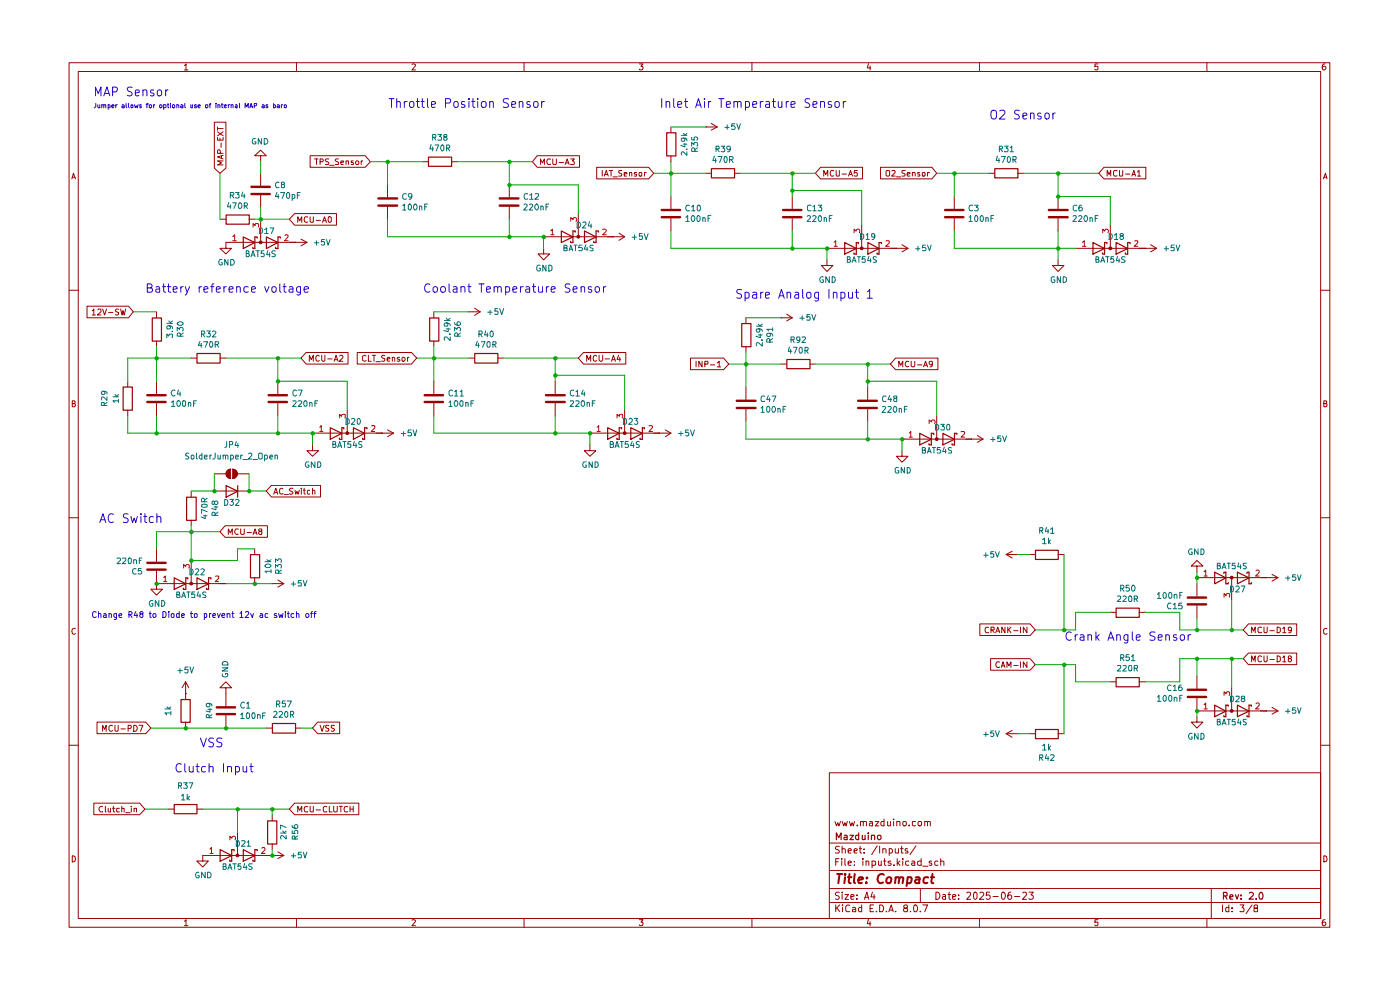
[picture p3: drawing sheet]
<svg xmlns="http://www.w3.org/2000/svg" width="297mm" height="210mm" viewBox="0 0 297 210" stroke-linecap="round" stroke-linejoin="round" font-family="sans-serif">
<g fill="none" stroke="#9b0000" stroke-width=".21">
<path d="M14.7 13.3h267.4v183.4h-267.4zM16.6 15.2h263.6v179.6h-263.6zM39.1 13.9l.4-.3v1.2M39.1 14.8h.8M62.9 13.3v1.9M87.4 13.6h.5l.2 .2-.7 1h.7M111.2 13.3v1.9M135.6 13.6h.8l-.4 .5h.3l.1 .1-.1 .5-.5 .1-.2-.1M159.5 13.3v1.9M184.2 13.5l-.2 .9h.7M184.6 14v.8M207.8 13.3v1.9"/>
<path d="M232.9 13.6h-.6l-.1 .6 .6-.1 .1 .6-.1 .1h-.4l-.2-.1M256 13.3v1.9M281.1 13.6h-.4l-.2 1 .3 .2h.2l.3-.2v-.4l-.2-.1h-.5l-.1 .1M15.2 37.9l.4-1.1 .4 1.1M15.3 37.6h.6M280.8 37.9l.4-1.1 .3 1.1M280.8 37.6h.6M14.7 61.6h1.9M280.2 61.6h1.9M15.3 85.6h.5l.1-.2v-.3l-.6-.1v1.3l.6-.1 .1-.3-.2-.3M280.8 85.6h.5l.1-.2v-.3l-.6-.1v1.3l.6-.1 .1-.3-.2-.3M14.7 109.8h1.9"/>
<path d="M280.2 109.8h1.9M16 133.4l-.2-.1a.65 .65 0 0 0-.6 .6 .65 .65 0 0 0 .6 .6l.2-.1M281.5 133.4l-.2-.1a.65 .65 0 0 0-.6 .6 .65 .65 0 0 0 .6 .6l.2-.1M14.7 158.1h1.9M280.2 158.1h1.9M50.4 179v2.5M175.9 163.9h104.3v30.9h-104.3zM175.9 178.8h104.3M177.1 174.3l.4 .9 .2-.7 .3 .7 .3-.9M178.1 179.6l-.5-.1-.3 .2v.4l.5 .2 .3 .4-.2 .2h-.7M178.7 174.3l.3 .9 .2-.7 .3 .7 .3-.9M178.7 179.5v1.4"/>
<path d="M180.2 174.3l.3 .9 .3-.7 .2 .7 .3-.9M181.9 175v.2M182.5 179.5v1.3v.1h.3M182.5 174.3h.6v.9M182.5 174.3v.9M183.1 174.4l.1-.1h.5l.1 .9M184.5 174.3h.5l.1 .9M185.1 174.6h-.5l-.2 .2 .2 .4 .5-.1M185.7 174.3h.7l-.7 .9h.7M186.1 179.4l-1.2 1.9M186.6 179.5v1.4M187.5 174.3h-.5l-.1 .6a.45 .45 0 0 0 .6 .2"/>
<path d="M187.5 173.7v1.5M188.3 174.3v.8l.4 .1 .2-.2M188.9 174.3v.9M189.6 173.7v.1M189.6 174.3v.9M190.3 174.3h.5l.1 .9M190.3 174.3v.9M191.3 179.5v1.4h.3M191.6 174.3h.6l.1 .6-.3 .3h-.2l-.3-.3zM192.9 175v.2M194.2 174.3h-.6v.7l.2 .2 .4-.1M194.3 179.4l-1.3 1.9"/>
<path d="M194.8 174.3h.6v.8l-.4 .1-.3-.3zM196.2 174.3h.5l.1 .9M196.2 174.3v.9M196.8 174.4l.1-.1h.4l.1 .9M15.3 181.5a.64 .64 0 0 1 .7 .7 .64 .64 0 0 1-.7 .6zM39.1 195.4l.4-.3v1.3M39.1 196.4h.8M46.7 181.5h7.3M50.2 181.2h.4v.5h-.4zM56.5 181.5h1.2M62.9 194.8v1.9M87.4 195.2l.5-.1 .2 .2-.7 1.1h.7"/>
<path d="M111.2 194.8v1.9M135.6 195.1h.8l-.4 .5h.3l.1 .2-.1 .5-.5 .1-.2-.2M159.5 194.8v1.9M175.9 191.4h104.3M175.9 188.5h104.3M175.9 184.7h104.3M177.3 192v1.4M177.3 182.8h.5M177.6 192.6l.5 .8M178 182.1h-.7v1.5M178.1 189.3l-.5-.1-.3 .2v.4l.5 .2 .3 .4-.3 .4-.6-.1M178.1 192l-.8 .8"/>
<path d="M178.6 182.1v.2M178.6 182.6v1M178.7 189.2v.2M178.7 180.2l.2-.2 .4 .2v.7M178.7 189.8v1M178.7 192v.1M178.7 192.5v.9M179.2 189.8h.8l-.8 1h.8M179.2 182.1v1.3l.2 .2M179.9 183.1l.7-.1-.2-.4-.5 .2v.6l.3 .2 .3-.1M179.9 180.5l.7-.1-.2-.4-.5 .2v.6l.1 .1h.5M180.3 192.1l-.5-.1-.4 .3 .1 .9 .2 .2 .6-.1"/>
<path d="M180.5 190.3l.7-.2-.1-.3h-.6v.9h.6M180.9 192.5h.4l.2 .2v.7h-.6v-.4l.6-.2M181.2 180.5l.7-.1-.1-.3-.4-.1-.2 .2 .1 .7h.5M181.3 183.5v.1M181.3 182.7v.1M181.8 190.6v.2M181.8 189.8v.2M182.3 180h.5M182.8 192v1.4h-.5l-.2-.7 .3-.2h.4M183.1 182.1v.2M183.1 182.6v1M183.3 180.9h.1"/>
<path d="M183.3 180.1v.1M183.4 190.8l.5-1.6 .4 1.6M183.5 190.3h.7M183.7 182.7l.5-.1 .1 .2v.8M183.7 182.6v1M184.2 195l-.2 .9h.7M184.6 195.5v.9M184.6 192.7h.5M185 182.7l.4-.1 .4 .3-.1 .6h-.7M185 182.6v1.5M185.1 189.2l-.4 1.1h1M185.3 192h-.7v1.4h.7"/>
<path d="M185.4 189.8v1M185.9 193.3v.1M186.4 182.6v.8l.1 .2 .4-.1M186.6 192a.81 .81 0 0 1 .9 .4 .81 .81 0 0 1-.3 1h-.6zM186.9 182.6v1M187.3 180.2l.2-.2 .5 .2v.7M187.3 180v.9M187.5 182.6h.5M187.6 182.1v1.3l.4 .2M188 193.3v.1M188.6 193.4l.5-1.4 .4 1.4M188.6 180.1l.5-.1 .2 .3-.1 .6h-.6"/>
<path d="M188.6 180v1.5M188.7 193.1h.7M189 182.7l-.4-.1-.2 .3 .1 .2h.5l.1 .3-.3 .2-.4-.1M189.7 183.5v.1M189.9 180l.1 .9h.6M190 193.3v.1M190.3 182.1v1.5M190.5 183.1l.4 .5M190.6 180v.9M190.9 182.6l-.6 .5M191 180h.6M191.5 182.1v.2"/>
<path d="M191.5 182.6v1M192 192.6l-.2-.1v-.4l.2-.1h.5v.5l-.7 .2-.1 .2 .2 .5h.6v-.5l-.2-.3M192.5 180.1h-.5v.3l.5 .1 .1 .2-.1 .2h-.5M192.8 182.7l-.3-.1-.4 .3 .1 .6h.6M193.1 193.3v.1M193.5 182.7l.4-.1 .2 .2v.8M194 192h.1a.87 .87 0 0 1 .3 1.4l-.5-.1-.1-.8zM194.1 183l-.6 .1-.1 .1 .2 .4 .5-.1M195.2 193.3v.1M195.2 188.5v2.9M195.4 182.7l-.4-.1-.3 .3v.6h.7M195.4 182.1v1.5"/>
<path d="M195.8 192h1l-.6 1.4M195.8 183.7h1.1M197.6 182.7l-.3-.1-.2 .3 .1 .2h.3l.2 .3-.2 .2-.4-.1M198.5 189.2a.77 .77 0 0 1 .9 .8 .77 .77 0 0 1-.9 .8zM199 182.7l-.5-.1-.2 .3 .1 .6h.6M199.6 182.7l.4-.1 .2 .2v.8M199.6 182.1v1.5M200 189.8h.6v1M200.6 190.1l-.7 .2 .3 .5 .4-.1M201.1 189.8h.6M201.3 189.2v1.5l.4 .1M202.1 190.3l.7-.2-.1-.3h-.6v.9h.6"/>
<path d="M203.4 190.6v.2M203.4 189.8v.2M205.1 189.4l.6-.2 .2 .4-.1 .3-.7 .9h.8M206.6 189.4l.3-.2 .4 .4v.8l-.4 .4a.99 .99 0 0 1-.3-1.4zM207.8 194.8v1.9M207.9 189.4l.1-.2h.4l.3 .5-.9 1.1h.9M210 189.2h-.7l-.1 .8 .6-.2 .3 .3-.1 .5-.2 .2-.6-.2M210.7 190.2h1.1M212.5 189.4l.3-.2a.82 .82 0 0 1 .5 .8 .82 .82 0 0 1-.5 .8l-.3-.2-.1-.4zM214.5 189.2l-.5 .1a1.12 1.12 0 0 0 0 1.5h.4l.2-.2v-.5l-.2-.3h-.4l-.2 .3M215.2 190.2h1.1M217 189.4l.2-.2h.3l.3 .5-.9 1.1h.9"/>
<path d="M218.3 189.2h.9l-.5 .6 .5 .3-.1 .5-.2 .2h-.5l-.1-.2M232.9 195.1h-.6l-.1 .6 .6-.1 .1 .6-.1 .2h-.4l-.2-.2M256 194.8v1.9M257 188.5v6.3M259.3 192v1.4M260.7 192v1.4h-.6v-.9h.6M261.4 193.3v.1M261.4 192.5v.2M263.1 192h.8l-.4 .5 .4 .3-.1 .6-.7-.1M265.6 192l-1.3 1.8M266.3 192.6l-.3-.1v-.4l.3-.1h.4l.1 .5-.8 .2 .1 .7 .7-.1v-.6l-.3-.1M280.8 181.5a.64 .64 0 0 1 .7 .7 .64 .64 0 0 1-.7 .6z"/>
<path d="M281.1 195.1l-.4 .1-.2 .9 .3 .3h.2l.3-.3v-.3l-.2-.2h-.5l-.1 .2"/>
</g>
<g fill="none" stroke="#9b0000" stroke-width=".25">
<path d="M177.4 178.1v-1.4l.5 1 .5-1v1.4M179.1 177.2h.5l.1 .9M179.7 177.5l-.6 .1-.1 .2 .2 .3 .5-.1M180.3 177.2h.8l-.8 .9h.8M182.2 177.2h-.5l-.2 .7a.45 .45 0 0 0 .7 .1M182.2 176.7v1.4M182.9 177.2v.8l.4 .1 .2-.2M183.5 177.2v.9M184.2 176.7v.1M184.2 177.2v.9M184.9 177.3l.6-.1 .1 .9M184.9 177.2v.9"/>
<path d="M186.2 177.3l.5-.1 .2 .2v.5l-.2 .2h-.3l-.3-.2zM46.7 180.2l2.5 1.3-2.5 1.2zM49.7 180.5v-.3h-.5v2.5h-.5v-.3M51.6 180.2l2.5 1.3-2.5 1.2zM54.6 180.5v-.3h-.5v2.5h-.5v-.3M259.6 190h.6l.1-.5-.2-.2h-.5v1.4M259.9 190l.4 .7M260.9 190.3l.7-.2-.2-.3-.4 .1-.1 .7 .1 .1h.5M262.1 189.8l.3 .9 .4-.9M263.3 190.6v.1M263.3 189.9v.1M265.1 189.5l.1-.2h.4l.3 .4-.1 .3-.8 .7h.9"/>
<path d="M266.5 190.6v.1M267.4 189.3a.89 .89 0 0 1 .4 1.4h-.5l-.2-.5 .1-.6z"/>
</g>
<g fill="none" stroke="#9b0000" stroke-width=".42">
<path d="M177.6 185.4h1.1M178.1 185.4l-.3 1.9M179.3 185.4v.2M179.3 186.1l-.2 1.2M179.9 186.1h.7M180.2 185.4l-.2 1.6 .1 .3h.4M181.3 185.4l-.2 1.6 .3 .3M182.1 186.7l.9-.2v-.3a.6 .6 0 0 0-.8 .1v1h.6M183.8 187.2v.1M183.9 186.2h.1l-.1 .1v-.1v.1M187.5 185.6l-.1-.1a.98 .98 0 0 0-1.1 .3 .98 .98 0 0 0 0 1.2 .63 .63 0 0 0 1 .2M188.1 186.4l.4-.3 .5 .1v.7l-.1 .4h-.6l-.2-.1z"/>
<path d="M190 186.2l.3-.1 .4 .1-.1 1.1M190 186.1l-.1 1.2M190.8 186.3a.47 .47 0 0 1 .4-.2 .47 .47 0 0 1 .4 .2l-.1 1M192.6 186.2l.6-.1 .2 .3-.2 .9h-.8M192.6 186.1l-.3 1.8M194.3 186.2h.7l-.1 1.1M195.1 186.5l-.7 .1-.3 .2 .1 .5h.2h.6M196.9 186.2h-.8l-.2 .7 .3 .4h.5M197.5 186.1h.7M197.8 185.4l-.2 1.6 .1 .3h.3"/>
</g>
<path d="M50.2 181.2h.4v.5h-.4z" fill="#9b0000"/>
<g fill="none" stroke="#9b0000" stroke-width=".21">
<path d="M82.2 39.2v2.6M89.6 34.3h1.3M95.8 34.3h1.1M82.2 43.9v2.6M115.3 52.7v1.2h1.3l-1.3 1.2-1.2-1.2h1.2M99.4 66.1h.1M99.4 76h1.3M99.4 66.1h2.5M100.7 65.4l1.2 .7M101.9 66.1l-1.2 .8M105.6 76h1.2M123.8 74.8h9v2.4h-9l-1.1-1.2z"/>
<path d="M124.5 76.6v-1.2l.4 .9 .4-.9v1.2M126.6 75.5l-.3-.1a.65 .65 0 0 0-.5 .6 .65 .65 0 0 0 .5 .6l.3-.1M127.1 75.4v1l.2 .2h.3l.3-.2v-1M128.4 76.1h.9M129.7 76.6l.4-1.2 .5 1.2M129.9 76.3h.6M131.2 75.4l-.3 .8h.8M131.5 75.8v.8M117.8 80.9v2.7M117.8 85.5v2.7M125.1 94.3v1.3h1.3l-1.3 1.2-1.1-1.2h1.1M128.9 91.9h7.3"/>
<path d="M132.3 91.7h.4v.4h-.4zM132.5 89.4v2.5M138.7 91.9h1.2M20.6 153.2h10.3l1.1 1.2-1.1 1.2h-10.3zM21.8 155.1v-1.2l.4 .8 .3-.8v1.2M23.9 153.9h-.4l-.4 .3v.6l.2 .2 .3 .1 .3-.1M24.4 153.9v1.1l.2 .1 .5-.2v-1M25.7 154.6h.9M27.2 154.5l.6-.1v-.5h-.6v1.2M28.4 153.9a.65 .65 0 0 1 .7 .6 .65 .65 0 0 1-.7 .6zM29.5 153.9h.8l-.5 1.2M39.4 147.1h.1"/>
<path d="M39.4 144.6v3.7M39.4 153.2v1.2M39.4 144.6l-.8 1.3M39.4 144.6l.7 1.3M47.9 145.9h1.2l-1.2-1.3-1.2 1.3h1.2v3.9M47.9 151.7v2.7M56.5 154.4h1.2M62.7 154.4h1.1M67.4 153.2h4.7v2.4h-4.7l-1.1-1.2zM67.9 153.9l.4 1.2 .5-1.2M69.8 153.9h-.7v.5l.6 .1 .1 .2-.3 .4-.4-.1M71 153.9h-.7v.5l.7 .3-.3 .4-.4-.1"/>
<path d="M19.9 170.4h9.7l1.1 1.2-1.1 1.2h-9.7zM21.8 171.1a.61 .61 0 0 0-.8 .3 .61 .61 0 0 0 .3 .8l.5-.1M22.4 171v1.2h.1M22.9 171.5l.1 .7 .5-.1M23.5 171.5v.7M23.9 171.5h.5M24.1 171v1.1v.1h.3M25.3 171.5h-.5l-.1 .1 .1 .6h.5M25.8 171.5h.5v.7M25.8 171v1.2M26.7 172.4h.9M27.9 171v.1"/>
<path d="M27.9 171.5v.7M28.5 171.5h.5v.7M28.5 171.5v.7M35.6 171.6h1.3M41.7 171.6h1.3M50.4 176.5v2.5M57.7 172.8v1.3M57.7 179v1.2M62.5 170.4h13.6v2.4h-13.6l-1.1-1.2zM63.2 172.2v-1.2l.4 .9 .4-.9v1.2M65.3 171.1l-.3-.1a.67 .67 0 0 0-.5 .6 .67 .67 0 0 0 .3 .6l.5-.1M65.8 171v1.1l.2 .1 .5-.1v-1.1"/>
<path d="M67.1 171.8h.9M69.3 171.1a.45 .45 0 0 0-.7 .2v.7l.2 .2 .5-.1M69.9 171v1.2h.5M70.8 171v1.1l.2 .1h.4l.1-.1v-1.1M72 171h.6M72.3 171v1.2M73.7 171.1l-.2-.1a.67 .67 0 0 0-.5 .6 .67 .67 0 0 0 .2 .6l.5-.1M74.3 171.6h.6M74.3 171v1.2M74.9 171v1.2M46.7 181.5h-3.7v1.1h1.2l-1.2 1.3-1.3-1.3h1.3M54 181.5h6.2"/>
<path d="M57.7 181.5h.1M58.9 180.7l1.3 .8M60.2 181.5l-1.3 .6"/>
</g>
<path d="M48.8 178.2v-.8l.4 .4 .1-.3h.6v.7M55.5 179.9l.5-.1 .2 .3-.7 .9h.7M44.5 180.1l.4-.3v1.2M44.5 181h.7" fill="none" stroke="#c10000" stroke-width=".21"/>
<path d="M90.9 33.3h4.9v2h-4.9zM100.7 75h4.9v2h-4.9zM128.9 90.7l2.5 1.2-2.5 1.3zM131.9 91v-.3h-.5v2.5h-.5v-.3M133.8 90.7l2.5 1.2-2.5 1.3zM136.7 91v-.3h-.4v2.5h-.5v-.3M38.4 148.4h1.9v4.8h-1.9zM57.8 153.5h4.9v2h-4.9zM37 170.7h4.8v1.9h-4.8zM56.8 174.1h1.9v4.9h-1.9z" fill="none" stroke="#9b0000" stroke-width=".25"/>
<path d="M80.3 43.6h3.9M80.3 42.1h3.9M115.8 85.3h4M115.8 83.8h4M46 151.5h3.9M46 150h3.9" fill="none" stroke="#9b0000" stroke-width=".51"/>
<path d="M132.3 91.7h.4v.4h-.4z" fill="#9b0000"/>
<g fill="none" stroke="#9b0000" stroke-width=".21">
<path d="M108 39.2v2.6M114 33h8.9v2.5h-8.9l-1-1.2zM114.6 34.9v-1.2l.5 .9 .4-.9v1.2M116.8 33.8l-.5-.1-.3 .5 .3 .7 .5-.1M117.3 33.7v1l.1 .2h.5l.1-.2v-1M118.6 34.5h1M119.9 34.9l.4-1.2 .4 1.2M120.1 34.6h.6M121.1 33.7h.7l-.4 .4 .4 .3v.3l-.1 .2-.6-.1M126.6 35.5h11l1.1 1.3-1.1 1.1h-11zM127.8 36.2v1.2M128.2 37.4l.4-1.2 .4 1.2"/>
<path d="M128.3 37h.6M129.2 36.2h.8M129.6 36.2v1.2M130.1 37.5h.9M131.9 36.2h-.6a.47 .47 0 0 0 .1 .5 .47 .47 0 0 0 .4 .1v.6h-.6M132.4 36.9l.6-.1-.1-.2h-.5v.8h.5M133.5 36.7l.4-.1 .1 .8M133.5 36.6v.8M135 36.6h-.4l-.1 .2 .1 .1 .4 .1v.4h-.5M135.6 36.6l.5 .1v.7h-.5zM136.7 36.6v.8M137.1 36.6h-.3l-.1 .2"/>
<path d="M108 43.9v2.6M119 50.2h7.4M122.5 50h.4v.4h-.4zM122.7 47.8v2.4M128.9 50.2h1.2M92 66.1v1.3M92 72.3v1.2M81 91.9h.1M81 91.9h2.5M82.2 91.2l1.3 .7M83.5 91.9l-1.3 .7M92 80.9v2.7"/>
<path d="M92 85.5v2.7M125.1 91.9h3.8M132.5 87v2.4M136.2 91.9h3.7"/>
</g>
<path d="M126.7 90.6l.3-.3v1.2M126.7 91.5h.6M130.9 88.7v-.8l.5 .4 .1-.4h.5v.8M137.7 90.4l.5-.1 .2 .2-.7 1h.7" fill="none" stroke="#c10000" stroke-width=".21"/>
<path d="M119.1 49l2.4 1.3-2.4 1.1zM122.1 49.2v-.2h-.6v2.4h-.5v-.2M124 49l2.5 1.3-2.5 1.1zM127 49.2v-.2h-.5v2.4h-.6v-.2M91.1 67.5h2v4.9h-2z" fill="none" stroke="#9b0000" stroke-width=".25"/>
<path d="M106 43.6h4M106 42.1h4M90.1 85.3h3.9M90.1 83.8h3.9" fill="none" stroke="#9b0000" stroke-width=".51"/>
<path d="M122.5 50h.4v.4h-.4z" fill="#9b0000"/>
<path d="M51.6 51.4h7.3M55.1 51.2h.4v.4h-.4zM55.3 49v2.4M61.4 51.4h1.3M115.3 50.2h3.7M122.7 45.3v2.5M126.4 50.2h6.1M130.1 50.2h.1M131.3 49.5l1.2 .7M132.5 50.2l-1.2 .8" fill="none" stroke="#9b0000" stroke-width=".21"/>
<path d="M116.8 49l.4-.4v1.2M116.8 49.8h.7M121.1 46.9v-.7l.5 .4 .2-.4h.3l.2 .2v.3l-.1 .2M127.9 48.7l.5-.1 .2 .2-.1 .3-.6 .7h.7" fill="none" stroke="#c10000" stroke-width=".21"/>
<path d="M51.6 50.3l2.5 1.1-2.5 1.3zM54.6 50.5v-.2h-.5v2.4h-.5v-.2M56.5 50.3l2.5 1.1-2.5 1.3zM59.5 50.5v-.2h-.5v2.4h-.5v-.2" fill="none" stroke="#9b0000" stroke-width=".25"/>
<path d="M55.1 51.2h.4v.4h-.4z" fill="#9b0000"/>
<g fill="none" stroke="#9b0000" stroke-width=".21">
<path d="M55.3 36.8v2.6M65.8 33h11.7l1.1 1.3-1.1 1.2h-11.7zM66.7 33.7h.8M67.1 33.7v1.2M67.9 34.3h.5l.2-.2-.1-.3-.6-.1v1.2M69.8 33.7h-.6l-.2 .3 .3 .3h.2l.3 .4-.2 .2h-.6M69.9 35.1h1M71.8 33.7h-.5l-.2 .3 .3 .3 .4 .2v.3l-.7 .1M72.3 34.5l.6-.1-.1-.3h-.4l-.1 .2 .1 .6h.4M73.4 34.2l.5-.1v.8M73.4 34.1v.8M74.9 34.1h-.4v.4h.4l.1 .2-.1 .2h-.4"/>
<path d="M75.4 34.3l.2-.2h.4l.1 .2v.4l-.1 .2h-.4l-.2-.2zM76.6 34.1v.8M77 34.1h-.3l-.1 .2M46.7 46.5h1.2M51.6 51.4h-3.7v1.3h1.2l-1.2 1.2-1.2-1.2h1.2M52.8 46.5h1.2M55.3 41.4v2.6M55.3 46.5v2.5M58.9 51.4h6.2M62.5 45.3h8.9v2.5h-8.9l-1.1-1.3zM62.7 51.4h.1M63.2 47.2v-1.2l.4 .8 .4-.8v1.2"/>
<path d="M63.8 50.7l1.3 .7M65.1 51.4l-1.3 .8M65.3 46.1l-.5-.1a.61 .61 0 0 0-.3 .8 .61 .61 0 0 0 .8 .3M65.8 46v.9l.2 .3 .5-.1v-1.1M67.1 46.7h.9M68.4 47.2l.4-1.2 .5 1.2M68.6 46.8h.5M69.7 46.1l.4-.1 .2 .2v.7a.35 .35 0 0 1-.4 .3 .35 .35 0 0 1-.3-.5zM18.5 65h8.8l1 1.1-1 1.3h-8.8zM19.6 65.9h.1l.2-.4v1.3M19.6 66.8h.6M20.7 65.7l.2-.2h.4l.1 .2v.4l-.7 .7h.7"/>
<path d="M21.8 65.5l.4 1.3 .4-1.3M23 66.3h1M25.2 65.6l-.5-.1-.2 .3 .1 .3 .6 .2v.3l-.2 .2-.5-.1M25.6 65.5l.3 1.3 .2-.9 .2 .9 .4-1.3M33.2 66.1v1.3M33.2 72.3v1.2M40.6 76h1.1M46.7 76h1.2M64.9 74.8h8.9v2.4h-8.9l-1.1-1.2zM65.6 76.6v-1.2l.4 .9 .5-.9v1.2M67.7 75.5l-.2-.1a.65 .65 0 0 0-.5 .6 .65 .65 0 0 0 .5 .6l.2-.1M68.2 75.4v1l.3 .2 .4-.1v-1.1"/>
<path d="M69.5 76.1h.9M70.9 76.6l.4-1.2 .4 1.2M71 76.3h.5M72.1 75.5l.4-.1 .2 .1v.4l-.7 .7h.7M75.8 74.8h11.5l1.1 1.2-1.1 1.2h-11.5zM77.6 75.5l-.3-.1-.4 .3 .1 .8 .3 .1 .3-.1M78.2 75.4v1.2h.5M79 75.4h.7M79.3 75.4v1.2M79.8 76.7h.9M81.6 75.5l-.4-.1-.3 .2 .1 .3 .6 .2v.4l-.1 .1h-.6M82.1 76.2l.6-.2-.1-.2-.5 .2v.5l.2 .1h.3"/>
<path d="M83.2 75.9l.4-.1 .1 .2v.6M83.2 75.8v.8M84.8 75.9l-.4-.1-.2 .2 .5 .2 .1 .3-.1 .1h-.5M85.3 75.9l.4-.1 .2 .2v.4l-.2 .2-.4-.2zM86.4 75.8v.8M86.8 75.8l-.4 .2M70 91.9h7.3M73.5 91.7h.4v.4h-.4zM73.7 89.4v2.5M79.8 91.9h1.2"/>
</g>
<path d="M49.4 50.1l.4-.3v1.3M49.4 51.1h.7M53.7 48.2v-.8l.4 .4 .1-.4h.6v.8M60.5 50l.4-.2 .2 .3-.7 1h.7" fill="none" stroke="#c10000" stroke-width=".21"/>
<path d="M48 45.6h4.9v2h-4.9zM32.3 67.5h2v4.9h-2zM41.8 75h4.9v2h-4.9zM70.1 90.7l2.4 1.2-2.4 1.3zM72.9 91v-.3h-.4v2.5h-.5v-.3M75 90.7l2.3 1.2-2.3 1.3zM77.9 91v-.3h-.6v2.5h-.4v-.3" fill="none" stroke="#9b0000" stroke-width=".25"/>
<path d="M53.3 39.6h3.9M53.3 41.2h3.9" fill="none" stroke="#9b0000" stroke-width=".51"/>
<path d="M73.5 91.7h.4v.4h-.4z" fill="#9b0000"/>
<g fill="none" stroke="#9b0000" stroke-width=".21">
<path d="M45.5 25.9h2.4v9.8l-1.2 1.1-1.2-1.1zM46.1 29.1v.6h1.2v-.6M46.1 28l1.2 .8M46.1 26.9v.7M46.1 27.3h1.2M46.7 29.3v.4M46.7 32.5v-.7h-.4l-.2 .1v.6h1.2M46.9 30.3v1M47 33v.6M47.3 34.1h-1.2l.9 .5-.9 .4h1.2M47.3 32.9l-1.2 .4 1.2 .4M47.3 28l-1.2 .8"/>
<path d="M55.3 33h1.2l-1.2-1.2-1.3 1.2h1.3v1.3M27.1 80.9v1.2M27.1 87v1.2M33.2 80.9v2.7M33.2 85.5v2.7M48.9 99.5a.98 .98 0 0 0-.9 1 .98 .98 0 0 0 .9 1M66.3 91.9h3.7M73.7 87v2.4M77.3 91.9h3.7"/>
</g>
<path d="M67.8 90.6l.4-.3v1.2M67.8 91.5h.7M72.1 88.7v-.8l.4 .4 .1-.4h.6v.8M78.8 90.4h.7v.4l-.8 .7h.8" fill="none" stroke="#c10000" stroke-width=".21"/>
<path d="M26.1 82.1h2v4.9h-2z" fill="none" stroke="#9b0000" stroke-width=".25"/>
<path d="M31.2 85.3h3.9M31.2 83.8h3.9" fill="none" stroke="#9b0000" stroke-width=".51"/>
<path d="M48.2 99.8l.7-.3v2a.98 .98 0 0 1-.9-.6 .98 .98 0 0 1 .2-1.1z" fill="#9b0000"/>
<path d="M48.9 99.5v1.9M49.4 99.5v1.9M49.4 99.5a.97 .97 0 0 1 .9 1 .97 .97 0 0 1-.9 1" fill="none" stroke="#9b0000" stroke-width=".21"/>
<path d="M49.4 99.5a.97 .97 0 0 1 .9 1 .97 .97 0 0 1-.9 1z" fill="#9b0000"/>
<g fill="none" stroke="#9b0000" stroke-width=".21">
<path d="M58.9 80.9v2.7M58.9 85.5v2.7M66.3 94.3v1.3h1.3l-1.3 1.2-1.2-1.2h1.2M33.2 116.4v2.7M40.6 104.2v1.2M40.6 110.3v1.2M45.5 100.5h2.4M45.5 104.2h7.3M47.8 111.5h8.9v2.5h-8.9l-1.1-1.2zM48.4 113.4v-1.2l.5 .8 .4-.8v1.2M50.4 100.5h2.4M50.6 112.3l-.6-.1a.61 .61 0 0 0-.2 .8 .61 .61 0 0 0 .8 .3"/>
<path d="M51.1 112.2v.9l.2 .3h.3l.2-.3v-.9M52.4 113h.9M53.7 113.4l.4-1.2 .4 1.2M53.9 113h.5M54 116.4v1.2M55.1 112.7l-.2-.2 .1-.3h.5v.4a.51 .51 0 0 0-.5 .7h.5v-.5l-.1-.1M57.6 103h10.4v2.4h-10.4l-1.1-1.2zM58.1 104.8l.4-1.2 .4 1.2M58.2 104.5h.6M60 103.7l-.2-.1a.65 .65 0 0 0-.5 .6 .65 .65 0 0 0 .5 .6l.2-.1M60.3 104.9h.9M62.2 103.6h-.6l-.2 .2 .2 .4 .6 .3-.3 .3-.5-.1"/>
<path d="M62.6 104l.1 .8 .3-.6 .3 .6 .2-.8M63.9 103.6v.1M63.9 104v.8M64.4 104h.4M64.5 103.6v1.1l.3 .1M65.7 104.1l-.3-.1-.2 .2v.5l.2 .1 .3-.1M66.3 104.2l.2-.2 .3 .2v.6M66.3 103.6v1.2M33.2 121.1v3.9h1.3l-1.3 1.3-1.2-1.3h1.2M36.9 123.8h7.3M40.4 123.6h.4v.4h-.4zM40.6 121.3v2.5"/>
<path d="M46.7 123.8h1.2M54 122.5v1.3M57.7 123.8h.1M57.7 123.8h2.5M58.9 123l1.3 .8M60.2 123.8l-1.3 .8"/>
</g>
<path d="M57 85.3h3.9M57 83.8h3.9M31.2 119.4h3.9M31.2 120.8h3.9" fill="none" stroke="#9b0000" stroke-width=".51"/>
<path d="M39.6 105.5h2v4.9h-2zM48 103l2.4 1.2-2.4 1.3zM50.4 103v2.5M53.1 117.7h2v4.9h-2zM37 122.6l2.4 1.2-2.4 1.2zM39.8 122.8v-.2h-.4v2.4h-.5v-.2M41.8 122.6l2.4 1.2-2.4 1.2zM44.8 122.8v-.2h-.6v2.4h-.4v-.2" fill="none" stroke="#9b0000" stroke-width=".25"/>
<path d="M40.4 123.6h.4v.4h-.4z" fill="#9b0000"/>
<g fill="none" stroke="#9b0000" stroke-width=".21">
<path d="M174.1 35.5h8.9v2.4h-8.9l-1.1-1.1zM174.8 37.4v-1.2l.4 .8 .4-.8v1.2M176.9 36.3l-.1-.1a.66 .66 0 0 0-.7 .4 .66 .66 0 0 0 .3 .8l.5-.1M177.4 36.2l.1 1.2 .6-.1v-1.1M178.7 36.9h.9M180 37.4l.4-1.2 .5 1.2M180.2 37h.5M181.9 36.2h-.6l-.1 .6 .2-.2 .4 .1 .1 .6h-.7M186.8 35.5h10.9l1 1.3-1 1.1h-10.9zM188 36.3l.1-.1h.5l.1 .1v.9l-.1 .2h-.5l-.1-.2zM189.2 36.3l.6-.1 .1 .3-.7 .9h.7M190.2 37.5h.9"/>
<path d="M192 36.2l-.6 .1v.3l.6 .4-.1 .4h-.5M192.5 36.9l.5-.1v-.2h-.5v.2v.6h.5M193.6 36.7l.5-.1v.8M193.6 36.6v.8M195.1 36.6h-.4v.2l.5 .3-.1 .3h-.4M195.8 36.6h.4v.8l-.5-.1zM196.8 36.6v.8M197.2 36.6l-.4 .2M190 76h9v2.4h-9l-1.1-1.2zM190.7 77.8v-1.2l.4 .9 .4-.9v1.2M192.8 76.7l-.5-.1a.61 .61 0 0 0-.3 .8 .61 .61 0 0 0 .8 .3M193.3 76.6v1l.3 .2h.2l.3-.2v-1"/>
<path d="M194.7 77.4h.9M195.9 77.8l.4-1.2 .5 1.2M196.1 77.5h.6M197.8 77.1l-.2 .3h-.2l-.3-.3v-.3l.2-.2 .5 .1v.9l-.5 .2M195.1 93.1h7.3M198.5 92.9h.4v.5h-.4zM198.7 90.7v2.4M204.9 93.1h3.6M206.1 93.1h.1M207.4 92.4l1.1 .7M208.5 93.1l-1.1 .7M40.6 118.9v2.4"/>
<path d="M33.2 123.8h3.7M44.2 123.8h3.7"/>
</g>
<path d="M34.7 122.5l.4-.3v1.2M34.7 123.4h.7M39 120.5v-.8l.4 .5 .2-.5 .5 .1v.7M45.7 122.3l.6-.1 .1 .5-.8 .7h.8" fill="none" stroke="#c10000" stroke-width=".21"/>
<path d="M195.1 91.9l2.5 1.3-2.5 1.2zM198.1 92.2v-.3h-.5v2.5h-.5v-.3M200 91.9l2.5 1.3-2.5 1.2zM203 92.2v-.3h-.5v2.5h-.5v-.3" fill="none" stroke="#9b0000" stroke-width=".25"/>
<path d="M198.5 92.9h.4v.5h-.4z" fill="#9b0000"/>
<path d="M224.5 55.1v1.2h1.2l-1.2 1.3-1.2-1.3h1.2M231.8 52.7h7.4M235.3 52.5h.5v.4h-.5zM235.5 50.2v2.5M241.6 52.7h3.8M242.9 52.7h.1M244.1 51.9l1.3 .8M245.4 52.7l-1.3 .7M191.4 93.1h3.7M198.7 88.2v2.5M202.4 93.1h3.7" fill="none" stroke="#9b0000" stroke-width=".21"/>
<path d="M192.9 91.9l.3-.4v1.2M192.9 92.7h.7M197.1 89.8v-.7l.5 .4 .2-.4h.3l.3 .2v.4l-.2 .1M203.9 91.6l.6-.1 .1 .2v.3l-.7 .7h.7" fill="none" stroke="#c10000" stroke-width=".21"/>
<path d="M231.9 51.4l2.4 1.3-2.4 1.2zM234.8 51.7v-.3h-.5v2.5h-.4v-.3M236.8 51.4l2.4 1.3-2.4 1.2zM239.7 51.7v-.3h-.5v2.5h-.5v-.3" fill="none" stroke="#9b0000" stroke-width=".25"/>
<path d="M235.3 52.5h.5v.4h-.5z" fill="#9b0000"/>
<g fill="none" stroke="#9b0000" stroke-width=".21">
<path d="M209.8 36.8h1.2M215.9 36.8h1.3M234.2 35.5h8.9v2.4h-8.9l-1.1-1.1zM234.9 37.4v-1.2l.4 .8 .3-.8v1.2M237 36.3l-.6-.1-.2 .2v.7l.2 .3 .6-.1M237.5 36.2l.1 1.2h.5l.1-1.2M238.8 36.9h.9M240.1 37.4l.4-1.2 .4 1.2M240.2 37h.6M241.3 36.5l.3-.3v1.2M241.3 37.4h.7M202.4 41.7v2.6"/>
<path d="M202.4 46.3v2.7M224.5 41.7v2.6M224.5 46.3v2.7M228.2 52.7h3.6M235.5 47.8v2.4M239.2 52.7h3.7M257.6 122.5h7.3M261.1 122.3h.4v.4h-.4zM261.3 122.5v2.5M264.8 132.3h10.3v2.5h-10.3l-1.1-1.2zM265.5 134.2v-1.2l.4 .9 .4-.9v1.2M267.4 122.5h3.7"/>
<path d="M267.6 133.1a.45 .45 0 0 0-.7 .2v.7l.1 .2 .6-.1M268.1 133l.1 1.2h.5l.1-.2v-1M268.7 122.5h.1M269.4 133.8h.9M269.8 121.8l1.3 .7M270.9 133l.7 .3v.7l-.2 .2h-.5zM271.1 122.5l-1.3 .8M272.1 133.4l.4-.4v1.2M272.1 134.2h.7M274 133.5l-.3 .3h-.2l-.2-.2v-.5l.4-.1 .3 .3-.2 .8-.4 .1M235.5 144.6h1.2M241.6 144.6h1.3"/>
<path d="M253.9 143.4v2.7M253.9 148.1v2.7"/>
</g>
<path d="M229.6 51.4l.4-.3v1.2M229.6 52.3h.8M233.9 49.4v-.8l.5 .4 .2-.4 .4 .1v.7M240.7 51.2l.6-.1 .1 .3-.8 .9h.8" fill="none" stroke="#c10000" stroke-width=".21"/>
<path d="M200.5 46.1h3.9M200.5 44.5h3.9M222.5 46.1h4M222.5 44.5h4M252 147.8h3.9M252 146.3h3.9" fill="none" stroke="#9b0000" stroke-width=".51"/>
<path d="M211 35.8h4.9v1.9h-4.9zM257.7 121.4l2.4 1.2-2.4 1.2zM259.6 121.6v-.2h.5v2.4h.5v-.2M262.5 121.4l2.5 1.2-2.5 1.2zM264.5 121.6v-.2h.5v2.4h.5v-.2M236.8 143.7h4.9v2h-4.9z" fill="none" stroke="#9b0000" stroke-width=".25"/>
<path d="M261.1 122.3h.4v.4h-.4z" fill="#9b0000"/>
<path d="M235.5 129.9h1.2M241.6 129.9h1.3M253.9 122.5h3.7M253.9 123.8v2.7M253.9 128.5v2.7M261.3 125v2.4M264.9 122.5h3.8M257.6 150.8h7.3M261.1 150.6h.4v.4h-.4zM261.3 148.3v2.5M267.4 150.8h1.3" fill="none" stroke="#9b0000" stroke-width=".21"/>
<path d="M255.4 121.3l.4-.4v1.3M255.4 122.2h.7M259.7 126.7v-.8l.4 .4 .2-.4h.5v.8M266.5 121.1l.1-.2h.4l.1 .2v.3l-.7 .8h.7" fill="none" stroke="#c10000" stroke-width=".21"/>
<path d="M236.8 129h4.9v2h-4.9zM257.7 149.6l2.4 1.2-2.4 1.2zM260.6 149.8v-.2h-.5v2.4h-.5v-.2M262.5 149.6l2.5 1.2-2.5 1.2zM265.5 149.8v-.2h-.5v2.4h-.5v-.2" fill="none" stroke="#9b0000" stroke-width=".25"/>
<path d="M252 126.8h3.9M252 128.2h3.9" fill="none" stroke="#9b0000" stroke-width=".51"/>
<path d="M261.1 150.6h.4v.4h-.4z" fill="#9b0000"/>
<g fill="none" stroke="#9b0000" stroke-width=".21">
<path d="M142.3 26.9v1.2M142.3 33v1.3M149.7 26.9h.1M149.7 36.8h1.2M149.7 26.9h2.5M150.9 26.2l1.3 .7M152.2 26.9l-1.3 .7M155.8 36.8h1.3M142.3 41.7v2.6M142.3 46.3v2.7M168.1 41.7v2.6M168.1 46.3v2.7"/>
<path d="M175.4 55.1v1.2h1.3l-1.3 1.3-1.2-1.3h1.2M179.2 52.7h7.2M182.6 52.5h.4v.4h-.4zM182.8 50.2v2.5M188.9 52.7h3.7M190.2 52.7h.1M191.4 51.9l1.2 .8M192.6 52.7l-1.2 .7M146.5 76h7l1.1 1.2-1.1 1.2h-7zM147.7 76.6v1.2M148.9 76.6v1.2l-.6-1.2v1.2M149.5 77.2h.6v-.6h-.6v1.2"/>
<path d="M150.7 77.4h.9M152.2 77l.4-.4v1.2M152.2 77.8h.7M158.2 67.4v1.2M158.2 73.5v1.3M165.6 67.4h.1M165.6 67.4h2.5M165.6 77.2h1.3M166.9 66.6l1.2 .8M168.1 67.4l-1.2 .7M171.8 77.2h1.2M139.9 91.9h.1"/>
<path d="M139.9 91.9h2.4M141.1 91.2l1.2 .7M142.3 91.9l-1.2 .7M158.2 82.1v2.7M158.2 86.7v2.7M184.1 82.1v2.7M184.1 86.7v2.7M191.4 95.6v1.2h1.2l-1.2 1.3-1.2-1.3h1.2M264.8 138.5h10.3v2.5h-10.3l-1.1-1.3zM267.6 139.3l-.4-.2-.3 .4 .1 .7 .2 .2 .4-.2M268.1 139.1v1l.3 .3 .4-.3v-1M269.4 139.9h.9"/>
<path d="M270.9 139.1h.3l.4 .4v.6l-.4 .3h-.3zM272.1 139.5l.4-.4v1.3M273.5 139.7l-.2-.4 .4-.2 .3 .4-.3 .2-.4 .1v.4l.2 .2h.2l.3-.3v-.2l-.3-.2M253.9 150.8h3.7M261.3 145.9v2.4M264.9 150.8h6.2M265.5 140.4v-1.3l.4 1 .4-1v1.3M268.7 150.8h.1M269.8 150l1.3 .8M271.1 150.8l-1.3 .7M272.1 140.4h.7"/>
</g>
<path d="M255.4 149.4l.4-.3v1.3M255.4 150.4h.7M259.7 147.5v-.8l.4 .5 .3-.5 .5 .1-.1 .7M266.5 149.3l.1-.2h.4l.1 .2v.3l-.7 .8h.7" fill="none" stroke="#c10000" stroke-width=".21"/>
<path d="M141.4 28.2h2v4.9h-2zM150.9 35.8h4.9v1.9h-4.9zM179.2 51.4l2.5 1.3-2.5 1.2zM182.1 51.7v-.3h-.4v2.5h-.6v-.3M184.1 51.4l2.4 1.3-2.4 1.2zM187 51.7v-.3h-.5v2.5h-.4v-.3M157.4 68.6h1.9v4.9h-1.9zM166.9 76.3h4.9v1.9h-4.9z" fill="none" stroke="#9b0000" stroke-width=".25"/>
<path d="M140.4 46.1h3.9M140.4 44.5h3.9M166.1 46.1h3.9M166.1 44.5h3.9M156.3 86.5h4M156.3 85h4M182 86.5h4M182 85h4" fill="none" stroke="#9b0000" stroke-width=".51"/>
<path d="M182.6 52.5h.4v.4h-.4z" fill="#9b0000"/>
<g fill="none" stroke="#9b0000" stroke-width=".21">
<path d="M175.4 52.7h3.8M182.8 47.8v2.4M186.4 52.7h3.8M213.4 117.6l1.3 .8M213.4 117.6h2.5M214.7 116.9l-1.3 .7M215.9 117.6h.1M218.4 117.6h1.2M224.5 117.6h1.2M207.9 132.3h10.6l1.1 1.3-1.1 1.2h-10.6zM209.7 133.1l-.2-.1a.67 .67 0 0 0-.5 .5 .67 .67 0 0 0 .2 .7l.5-.1M210.1 139.7h8.4l1.1 1.3-1.1 1.2h-8.4z"/>
<path d="M210.2 133.6h.6l.1-.5-.7-.1v1.2M210.5 133.6l.4 .6M211.2 134.2l.5-1.2 .4 1.2M211.4 133.9h.6M213.2 133v1.2l-.7-1.2v1.2M213.8 133v1.2M214 133.5l.5 .7M214.5 133l-.7 .7M215.1 133.8h.9M216.5 133v1.2M217.9 133v1.2l-.8-1.2v1.2M253.9 120.1h1.3l-1.3-1.2-1.2 1.2h1.2v1.2"/>
<path d="M212 140.5l-.5-.1-.3 .5 .3 .7 .5-.1M212.4 141.6l.4-1.2 .4 1.2M212.5 141.2h.6M213.4 155.6l1.3 .8M213.4 155.6h2.5M213.6 141.6v-1.2l.4 .8 .5-.8v1.2M214.7 155l-1.3 .6M215.1 141.2h.9M215.9 155.6h.1M216.5 140.4v1.2M217.9 140.4v1.2l-.8-1.2v1.2M218.4 155.6h1.2"/>
<path d="M224.5 155.6h1.2M253.9 152v1.2h-1.2l1.2 1.2 1.3-1.2h-1.3"/>
</g>
<path d="M177 51.4l.3-.3v1.2M177 52.3h.6M181.2 49.4v-.8l.4 .4 .3-.4h.3l.2 .2-.1 .6M188 51.2l.6-.1v.5l-.7 .7h.7" fill="none" stroke="#c10000" stroke-width=".21"/>
<path d="M219.7 116.7h4.8v2h-4.8zM219.7 154.7h4.8v2h-4.8z" fill="none" stroke="#9b0000" stroke-width=".25"/>
<g fill="none" stroke="#00a300" stroke-width=".21">
<path d="M46.7 36.8v9.7M55.3 34.3v2.5M78.6 34.3h11M82.2 34.3v4.9M96.9 34.3h16.1M108 34.3v4.9h14.7v6.1M138.7 36.8h11M142.3 34.3v7.4M142.3 26.9h7.4M157.1 36.8h15.9M168.1 36.8v4.9M198.7 36.8h11.1"/>
<path d="M202.4 36.8v4.9M217.2 36.8h15.9M224.5 36.8v4.9h11v6.1M54 46.5h7.4M55.3 44v2.5M82.2 46.5v3.7h33.1v2.5M108 46.5v3.7M142.3 49v3.7h33.1v2.4M168.1 40.4h14.7v7.4M168.1 49v3.7M202.4 49v3.7h25.8M224.5 49v6.1"/>
<path d="M28.3 66.1h4.9M33.2 73.5v7.4M40.6 76h-13.5v4.9M47.9 76h15.9M58.9 76v4.9h14.8v6.1M88.4 76h11M92 73.5v7.4M92 66.1h7.4M106.8 76h15.9M117.8 76v4.9M117.8 79.6h14.7v7.4M154.6 77.2h11"/>
<path d="M158.2 67.4h7.4M158.2 74.8v7.3M173 77.2h15.9M184.1 77.2v4.9M27.1 88.2v3.7h39.2v2.4M33.2 88.2v3.7M58.9 88.2v3.7M92 88.2v3.7h33.1v2.4M117.8 88.2v3.7M158.2 89.4v3.7h33.2v2.5M184.1 80.9h14.6v7.3M184.1 89.4v3.7"/>
<path d="M40.6 111.5v7.4h9.8v-2.5h3.6M45.5 100.5v3.7h-4.9M46.7 112.8h-13.5v3.6M52.8 100.5v3.7h3.7M215.9 117.6h2.5M225.7 117.6v16M47.9 123.8h9.8M235.5 129.9h-7.3v3.7h-8.6M242.9 129.9h7.4v3.7h13.4M253.9 121.3v2.5M253.9 131.2v2.4M253.9 139.7v3.7"/>
<path d="M261.3 127.4v6.2M261.3 139.7v6.2M263.7 139.7h-13.4v4.9h-7.4M32 154.4h24.5M63.8 154.4h2.5M215.9 155.6h2.5M219.6 141h8.6v3.6h7.3M225.7 141v14.6M253.9 150.8v1.2M30.7 171.6h4.9M43 171.6h18.4M50.4 171.6v4.9"/>
<path d="M57.7 171.6v1.2M57.7 180.2v1.3"/>
</g>
<g fill="none" stroke="#2900d0" stroke-width=".21">
<path d="M22.3 19.8h.8M23.9 19.5l.8-.1 .2-.3-.1-.5-.2-.1h-.7v1.8M28 18.6l-.6-.1-.4 .3a.78 .78 0 0 0 .9 .8l.1 .2-.1 .4h-.9M28.7 19.7l.9-.1-.1-.5h-.5l-.3 .3 .1 .8h.7M30.3 19.2l.4-.1h.4l.1 1.2M30.3 19.1v1.2M32.6 19.1h-.4l-.3 .3 .1 .3 .6 .1v.4h-.7M33.4 19.2l.3-.1a.46 .46 0 0 1 .6 .4l-.1 .7-.5 .1-.3-.3zM35.1 19.1v1.2M35.6 19.1h-.3l-.2 .4M20.2 20.3v-1.8l.6 1.3 .6-1.3v1.8M20.3 21.9v.7l-.3 .3"/>
<path d="M20.7 22.2v.5l.2 .2 .3-.1M21.2 22.2v.7M21.6 22.3h.4v.6M21.6 22.2v.7M22 22.4l.2-.2 .2 .1v.6M22 20.3l.7-1.8 .6 1.8M22.9 22.3l.3-.1 .2 .2-.2 .5-.3-.1M22.9 22.2v1M23.7 22.5l.5-.1-.1-.2-.4 .2v.3l.2 .2 .2-.1M24.6 22.2v.7M24.9 22.2l-.3 .2M25.9 22.3l.3-.1 .1 .2v.5"/>
<path d="M26.3 22.4l-.5 .2 .2 .3 .3-.1M26.8 21.9v.8l.1 .2M27.3 21.9v.8l.1 .2M27.8 22.3h.4v.5h-.4zM28.5 22.2l.2 .7 .3-.5 .1 .5 .2-.7M30 22.3h-.4v.2h.3l.1 .3h-.4M31 22.2h.4M31.4 21.9h-.2v1M31.7 22.3h.4l.1 .4-.2 .2-.3-.1zM32.6 22.2v.7M32.9 22.2l-.3 .1v.1M33.9 22.3h.4v.5h-.4z"/>
<path d="M34.7 22.3l.4-.1 .1 .2-.1 .5-.4-.1M34.7 22.2v1M35.5 22.2h.3M35.6 21.9v.9l.2 .1M36.2 21.9v.1M36.2 22.2v.7M36.6 22.3h.4l.1 .4-.2 .2-.3-.1zM37.5 22.3l.3-.1 .1 .2v.5M37.5 22.2v.7M38.4 22.3l.2-.1 .2 .2v.5M38.8 22.4l-.5 .2 .1 .3 .4-.1M39.2 21.9v.8l.2 .2"/>
<path d="M40.5 22.2v.6h.3M40.8 22.2v.7M41.7 22.3l-.3-.1-.2 .2 .5 .2v.2h-.5M42 22.5l.5-.1-.2-.2-.3 .2v.3l.2 .2 .2-.1M43.6 22.3h.4l.1 .4-.2 .2-.3-.1zM44.4 22.2h.3M44.7 21.9h-.2v1M45.8 21.9v.1M45.8 22.2v.7M46.2 22.3l.3-.1 .2 .2v.5M46.2 22.2v.7M47 22.2h.3"/>
<path d="M47.1 21.9v.8l.2 .2M47.6 22.5l.4-.1-.1-.2-.3 .2v.3l.2 .2 .2-.1M48.4 22.2v.7M48.8 22.2l-.4 .2M49 22.3h.5v.6M49 22.2v.7M50 22.3h.3v.6M50.3 22.4l-.4 .2 .1 .3 .3-.1M50.8 21.9l.1 1M52 22.9v-1l.3 .7 .4-.7v1M53 22.9l.3-1 .3 1M53.1 22.6h.4"/>
<path d="M53.9 22.4h.4l.1-.4-.5-.1v1M55.6 22.3l.3-.1 .2 .2v.5M56.1 22.4l-.6 .2 .2 .3 .4-.1M56.8 22.3l-.2-.1-.2 .2 .4 .2v.2h-.4M58 22.3h.4v.5h-.4M58 21.9v1M58.8 22.3l.3-.1 .2 .2v.5M59.3 22.4l-.5 .2 .1 .3 .4-.1M59.7 22.2v.7M59.9 22.2l-.2 .2M60.3 22.3h.4l.1 .4-.3 .2-.2-.1zM82.6 20.9h1"/>
<path d="M83.1 20.9v1.9M84.2 21.7l.2-.2 .4 .1 .1 1.2M84.2 20.9v1.9M85.8 21.5v1.3M86.4 21.5l-.5 .1-.1 .3M87 21.7l.2-.2 .5 .2 .1 .7-.2 .3-.4 .1-.2-.2zM88.3 21.5h.7M88.6 20.9v1.6l.4 .3M89.3 21.5h.7M89.6 20.9v1.6l.4 .3M90.7 20.9v1.6l.2 .3M91.5 22.2l.9-.2-.1-.4-.5-.1-.3 .3 .1 .9h.7"/>
<path d="M94.5 21.9l.9-.1 .2-.3-.1-.4-.2-.2h-.8v1.9M96.4 21.7l.2-.2 .5 .2 .1 .7-.2 .3-.4 .1-.2-.2zM98.6 21.6l-.5-.1-.2 .3 .1 .3 .6 .2v.4h-.7M99.5 20.9v.2M99.5 21.5v1.3M100.1 21.5h.7M100.3 20.9v1.6l.5 .3M101.4 20.9v.2M101.4 21.5v1.3M102.2 21.7l.3-.2a.52 .52 0 0 1 .6 .4v.5a.55 .55 0 0 1-.5 .4 .55 .55 0 0 1-.5-.4zM103.9 21.7l.2-.2 .5 .1 .1 1.2M103.9 21.5v1.3"/>
<path d="M107.9 21h-1l-.1 .4a.67 .67 0 0 0 .7 .5l.4 .4-.1 .3-.3 .2-.7-.1M108.5 22.2l.9-.2-.1-.4-.5-.1-.3 .3 .1 .9h.7M110.2 21.7l.2-.2 .4 .1 .1 1.2M110.2 21.5v1.3M112.4 21.6l-.4-.1-.2 .3v.3l.6 .2v.4h-.6M113.3 21.7l.2-.2 .6 .2v.7l-.1 .3-.5 .1-.2-.2zM114.9 21.5v1.3M115.5 21.5l-.4 .1-.2 .3M140.4 20.9v1.9M141.3 21.7l.3-.2 .4 .1 .1 1.2M141.3 21.5v1.3M142.9 20.9v1.6l.3 .3"/>
<path d="M143.8 22.2l.8-.2-.1-.4-.5-.1-.2 .3 .1 .9h.6M145.2 21.5h.7M145.5 20.9v1.6l.4 .3M147.6 22.8l.6-1.9 .6 1.9M147.7 22.3h.9M149.4 20.9v.2M149.4 21.5v1.3M150.3 21.5v1.3M150.8 21.5l-.3 .1-.2 .3M152.5 20.9h1.1M153 20.9v1.9M154.1 22.2l.8-.2v-.4l-.5-.1-.3 .3 .1 .9h.7"/>
<path d="M155.7 21.7l.3-.2 .4 .1 .1 1.2M155.7 21.5v1.3M156.5 21.8l.2-.3 .4 .1 .1 1.2M158.2 21.6l.5-.1 .3 .4v.5l-.2 .3h-.6M158.2 21.5v1.9M159.7 22.2l.8-.2-.1-.4-.5-.1-.2 .3 .1 .9h.6M161.3 21.5v1.3M161.9 21.5l-.4 .1-.2 .3M162.5 21.6h.7v1.2M163.2 22l-.6 .1a.35 .35 0 0 0-.2 .3 .35 .35 0 0 0 .2 .4l.6-.1M163.8 21.5h.7M164.1 20.9v1.6l.4 .3"/>
<path d="M165.1 21.5l.1 1.2 .4 .1 .3-.2M165.9 21.5v1.3M166.8 21.5v1.3M167.3 21.5l-.3 .1-.2 .3M167.8 22.2l.9-.2-.1-.4-.5-.1-.3 .3 .1 .9h.7M171.8 21l-.7-.1-.2 .2-.1 .3 .3 .4a.66 .66 0 0 1 .7 .6l-.3 .4-.7-.1M172.5 22.2l.8-.2-.1-.4-.5-.1-.2 .3 .1 .9h.6M174.1 21.7l.1-.1a.48 .48 0 0 1 .7 .2v1M174.1 21.5v1.3M176.4 21.6l-.5-.1-.2 .3 .1 .3 .6 .2v.4h-.7M177.2 21.7l.3-.2 .5 .2 .1 .7-.2 .3-.4 .1-.3-.2zM178.9 21.5v1.3"/>
<path d="M179.4 21.5l-.3 .1-.2 .3M210.3 23.6a.6 .6 0 0 1 .7-.2 .6 .6 0 0 1 .4 .6v.7a.59 .59 0 0 1-.6 .6 .59 .59 0 0 1-.6-.6zM212.1 23.6l.2-.2h.6l.2 .2 .1 .3-1.2 1.3h1.2M216.2 23.5l-.6-.1-.3 .2v.5l.8 .3 .1 .5-.3 .3h-.7M217 24.7l.9-.3-.1-.3-.5-.1-.3 .2 .1 1h.7M218.6 24.1l.3-.1 .4 .1 .1 1.1M218.6 24v1.2M220.8 24.1l-.4-.1-.3 .2 .1 .4 .6 .1v.5h-.7M221.7 24.1l.3-.1 .5 .1 .1 .8-.2 .3h-.4l-.3-.1zM223.4 24v1.2M223.9 24l-.4 .1-.1 .2M31.2 61.1l.9-.1 .2-.3-.2-.4-.9-.1v1.8h.8l.3-.3a.46 .46 0 0 0-.4-.6"/>
<path d="M33.1 60.9h.7l.1 1.1M33.9 61.2l-.6 .1a.35 .35 0 0 0-.3 .4 .35 .35 0 0 0 .3 .3l.6-.1M34.5 60.8h.6M34.7 60.2v1.5l.4 .3M35.5 60.8h.7M35.7 60.2v1.5l.1 .2 .4 .1M36.8 61.4l.8-.2-.1-.3-.5-.1-.2 .3v.8h.7M38.4 60.8v1.2M38.9 60.8l-.4 .1-.1 .2M39.3 60.8l.4 1.2M40.2 60.8l-.7 1.6-.2 .2M42.3 60.8v1.2"/>
<path d="M42.8 60.8l-.4 .1-.1 .2M43.3 61.4l.8-.2-.1-.3-.5-.1-.2 .3 .1 .8h.6M44.7 60.8h.7M45.4 60.2l-.4 .3v1.5M45.9 61.4l.8-.2v-.3l-.6-.1-.2 .3 .1 .8h.7M47.5 60.8v1.2M48 60.8l-.3 .1-.2 .2M48.6 61.4l.9-.2-.1-.3-.5-.1-.3 .3 .1 .8h.7M50.2 61l.3-.2 .4 .1 .1 1.1M50.2 60.8v1.2M52.7 60.9a.6 .6 0 0 0-1 .2l.1 .7a.64 .64 0 0 0 .9 .1M53.3 61.4l.9-.2-.1-.3-.5-.1-.3 .3 .1 .8h.7"/>
<path d="M56.1 60.8l.5 1.2 .5-1.2M57.7 61l.3-.2 .5 .2 .1 .7-.2 .2-.4 .1-.3-.2zM59.4 60.2v1.5l.2 .3M60 60.8h.7M60.3 60.2v1.5l.4 .3M61.4 60.9h.7l.1 1.1M62.2 61.2l-.6 .1a.35 .35 0 0 0-.3 .4 .35 .35 0 0 0 .3 .3l.6-.1M63.8 60.8v1.4l-.4 .4-.4-.1M63.8 60.9l-.5-.1-.4 .3v.6l.2 .2h.7M64.5 61.4l1-.2-.1-.3-.6-.1-.3 .3 .1 .8h.8M91.2 60.4a.71 .71 0 0 0-.9 0 .71 .71 0 0 0-.2 .8 .67 .67 0 0 0 .3 .7 .67 .67 0 0 0 .8-.1M92 61l.2-.2 .5 .2 .1 .7-.2 .2-.4 .1-.2-.2z"/>
<path d="M93.6 61l.2-.2 .6 .2 .1 .7-.2 .2-.5 .1-.2-.2zM95.3 60.2v1.5l.2 .3M96.2 60.9h.7v1.1M96.9 61.2l-.5 .1a.35 .35 0 0 0-.3 .4 .35 .35 0 0 0 .3 .3l.5-.1M97.8 61l.2-.2 .6 .1v1.1M97.8 60.8v1.2M99.2 60.8h.7M99.5 60.2v1.5l.4 .3M101.6 60.2h1.1M102.1 60.2v1.8M103.2 61.4l.9-.2-.1-.3-.5-.1-.3 .3 .1 .8h.7M104.8 61l.3-.2 .4 .1 .1 1.1"/>
<path d="M104.8 60.8v1.2M105.6 61.1l.2-.3 .5 .1v1.1M107.3 60.9l.5-.1 .3 .3v.6l-.1 .2h-.7M107.3 60.8v1.8M108.8 61.4l.8-.2v-.3l-.5-.1-.3 .3 .1 .8h.7M110.4 60.8v1.2M111 60.8l-.4 .1-.2 .2M111.6 60.9h.7l.1 1.1M112.4 61.2l-.6 .1a.35 .35 0 0 0-.3 .4 .35 .35 0 0 0 .3 .3l.6-.1M113 60.8h.6M113.2 60.2v1.5l.4 .3M114.2 60.8v.9a.49 .49 0 0 0 .9 .1"/>
<path d="M115.1 60.8v1.2M115.9 60.8v1.2M116.4 60.8l-.3 .1-.2 .2M116.9 61.4l.9-.2-.1-.3-.5-.1-.3 .3 .1 .8h.7M120.9 60.3l-.7-.1-.2 .2v.5l.7 .3 .2 .5-.3 .3-.7-.1M121.6 61.4l.8-.2-.1-.3-.5-.1-.2 .3 .1 .8h.6M123.3 61l.2-.2 .5 .1v1.1M123.3 60.8v1.2M125.5 60.9l-.4-.1-.3 .3 .1 .2 .6 .2v.4h-.7M126.3 61l.3-.2 .5 .2 .1 .7-.2 .2-.4 .1-.3-.2zM128 60.8v1.2M128.5 60.8l-.3 .1-.2 .2"/>
<path d="M157.3 61.5l-.7-.1-.2 .2v.5l.7 .3 .2 .5-.3 .4-.7-.1M158.1 62.1l.5-.1 .3 .3-.1 .8-.2 .2-.5-.1M158.1 62v1.9M159.7 62.1h.7l.1 1.2M160.5 62.4a.85 .85 0 0 0-.9 .4l.1 .4h.8M161.4 62v1.3M161.9 62l-.4 .1-.1 .2M162.4 62.7l.8-.3v-.3l-.6-.1-.2 .2 .1 1h.7M165.2 63.3l.6-1.9 .6 1.9M165.4 62.8h.8M167 62.2l.2-.2 .4 .1 .1 1.2M167 62v1.3"/>
<path d="M168.7 62.1h.6l.1 1.2M169.4 62.4l-.6 .1a.45 .45 0 0 0-.1 .7h.7M170.3 61.4v1.6l.2 .3M171.2 62.2l.3-.2 .5 .2v.7l-.1 .3-.4 .1-.3-.2zM173.7 62v1.5l-.4 .4-.4-.1M173.7 62.1l-.6-.1-.3 .3 .1 .8 .2 .2 .6-.1M175.9 61.4v1.9M176.8 62.2l.2-.2 .5 .1 .1 1.2M176.8 62v1.3M178.4 62.1l.5-.1 .3 .3v.8l-.3 .2-.5-.1M178.4 62v1.9M180 62v1a.49 .49 0 0 0 .9 .1"/>
<path d="M180.9 62v1.3M181.4 62h.7M181.7 61.4v1.6l.4 .3M184 61.9l.5-.5v1.9M184 63.3h1.1M21.2 110.8l.6-1.8 .6 1.8M21.4 110.2h.9M24.1 109.1a.71 .71 0 0 0-.9 0 .71 .71 0 0 0-.3 .9 .68 .68 0 0 0 .4 .7 .68 .68 0 0 0 .8 0M27.2 109.1l-.7-.1-.2 .1v.6l.7 .3 .2 .5-.4 .3h-.6M27.8 109.6l.3 1.2 .4-.9 .3 .9 .3-1.2M29.9 109v.1M29.9 109.6v1.2"/>
<path d="M30.5 109.6h.7M30.7 109v1.6l.5 .2M32.5 109.7l-.5-.1-.3 .3v.6l.1 .3h.7M33.3 109.7h.1a.52 .52 0 0 1 .7 .1v1M33.3 109v1.8M20.4 129.9l-.4-.2-.4 .4v.6l.2 .2 .4 .1 .2-.2M20.9 130.2l.4-.1 .1 .2v.7M20.9 129.7v1.3M22 130.2l.4-.1 .1 .2v.7M22.5 130.5h-.4l-.2 .2 .2 .3 .4-.1M23.1 130.2l.4-.1 .1 .2v.7M23.1 130.1v.9"/>
<path d="M24.7 130.1v1.1l-.2 .2-.3-.1M24.7 130.2l-.3-.1-.3 .3v.3l.3 .3 .3-.1M25.2 130.6l.6-.1v-.3l-.3-.1-.3 .2 .1 .6h.5M27.4 130.4h.4l.2-.4-.2-.3h-.4v1.3M27.6 130.4l.4 .6M28.8 129.7l-.3 .9h.7M29 130.1v.9M29.9 130.2l-.3-.2 .3-.3h.2l.2 .4-.4 .1-.3 .3v.2l.3 .3 .4-.2v-.4l-.2-.2M31.7 130.1h.4M31.8 129.7v1.2l.3 .1M32.5 130.2l.4-.1 .2 .3v.3l-.2 .3-.5-.3zM34.5 129.7l.6 .1 .1 .3v.6l-.3 .3h-.4z"/>
<path d="M35.8 129.7v.2M35.8 130.1v.9M36.3 130.2h.6v.6l-.1 .2-.5-.2zM38 130.2a.36 .36 0 0 0-.6 .2l.1 .5h.5M38 129.7v1.3M38.5 130.6l.6-.1-.1-.4-.5 .2v.5l.2 .2 .3-.1M40.4 130.1h.5M40.6 129.7v1.1l.3 .2M41.2 130.2h.6v.6l-.1 .2-.5-.2zM43.4 130.2h.5v.6l-.2 .2-.3-.1M43.4 130.1v1.3M44.5 130.1v.9"/>
<path d="M44.8 130.1l-.3 .1v.2M45.1 130.6l.6-.1-.1-.4-.5 .2v.5l.2 .2 .3-.1M46.1 130.1l.3 .9 .3-.9M47.1 130.6l.6-.1v-.3l-.5-.1-.1 .2v.5l.1 .2 .5-.1M48.2 130.2l.4-.1 .2 .2v.7M48.2 130.1v.9M49.2 130.1h.4M49.4 129.7v1.2l.2 .1M50.9 130.1h.2l.1-.4v1.3M50.9 131h.7M52.1 129.9l.1-.2h.4l.2 .2v.3l-.8 .8h.8M53.2 130.1l.3 .9 .3-.9"/>
<path d="M55.2 130.2l.3-.1 .2 .2v.7M55.7 130.5h-.4l-.2 .2 .2 .3 .4-.1M56.8 130.2a.36 .36 0 0 0-.6 .2l.1 .5h.5M58.7 130.2l-.4-.1-.1 .3 .4 .2 .2 .2-.2 .2-.4-.1M59.1 130.1l.3 .9 .2-.6 .3 .6 .1-.9M60.5 129.7v.2M60.5 130.1v.9M61 130.1h.4M61.1 129.7v1.1l.3 .2M62.3 130.2l-.3-.1-.3 .3v.3l.3 .3 .3-.1M62.9 130.2l.4-.1 .1 .2v.7M62.9 129.7v1.3"/>
<path d="M64.9 130.2l.4-.1 .2 .3v.3l-.2 .3-.4-.3zM65.9 130.1h.4M66.3 129.7l-.3 .2v1.1M66.6 130.1h.5M67.1 129.7l-.4 .2v1.1M227.3 134.2a.71 .71 0 0 0-.9 0 .71 .71 0 0 0-.3 .9 .67 .67 0 0 0 .4 .6 .67 .67 0 0 0 .8-.1M228.1 134.6v1.2M228.6 134.6l-.3 .1-.2 .3M229.2 134.7h.7l.1 1.1M230 135.1h-.6a.35 .35 0 0 0-.3 .4 .35 .35 0 0 0 .3 .3l.6-.1M230.8 134.8l.3-.2 .4 .1 .1 1.1M230.8 134.6v1.2"/>
<path d="M232.5 134v1.8M232.7 135.1l.5 .7M233.2 134.6l-.7 .7M235 135.8l.6-1.8 .7 1.8M235.2 135.3h.9M236.9 134.8l.3-.2 .4 .1 .1 1.1M236.9 134.6v1.2M239.3 134.6v1.5l-.4 .3-.4-.1M239.3 134.7l-.5-.1-.4 .4v.5l.2 .2h.7M240.2 134v1.6l.3 .2M241.1 135.2l.8-.1-.1-.4-.5-.1-.2 .3v.8h.7M245 134.1h-.9l-.2 .4a.86 .86 0 0 0 1 .6l.1 .2-.1 .3a.79 .79 0 0 1-1 .1"/>
<path d="M245.7 135.2l.9-.1-.1-.4-.5-.1-.3 .3 .1 .8h.7M247.3 134.8l.3-.2 .4 .1 .1 1.1M247.3 134.6v1.2M249.6 134.7l-.4-.1-.3 .3 .1 .2 .6 .2v.4h-.7M250.4 134.8l.3-.2 .5 .2 .1 .7-.2 .2-.4 .1-.3-.2zM252.1 134.6v1.2M252.7 134.6l-.5 .1-.1 .3M42.5 156.6l.7 1.8 .6-1.8M45.3 156.6h-.7l-.2 .1v.5l.7 .4 .2 .4-.3 .4-.7-.1M47.1 156.6a.79 .79 0 0 0-1 .1l-.1 .4 .3 .3a.67 .67 0 0 1 .8 .4v.2a.73 .73 0 0 1-1.1 .3M38.4 162.1a.71 .71 0 0 0-.8 0 .71 .71 0 0 0-.3 .9 .67 .67 0 0 0 .4 .7 .67 .67 0 0 0 .7-.1M39.2 162v1.5l.3 .3"/>
<path d="M40.1 162.6v.9a.52 .52 0 0 0 .9 .1M41 162.6v1.2M41.6 162.6h.7M41.8 162v1.5l.5 .3M43.6 162.7l-.5-.1-.3 .3v.5l.1 .3h.7M44.4 162.7l.3-.1 .4 .1 .1 1.1M44.4 162v1.8M47.4 162v1.8M48.3 162.7l.2-.1 .5 .1 .1 1.1M48.3 162.6v1.2M50 162.7l.5-.1 .3 .3v.5l-.2 .3h-.6M50 162.6v1.8"/>
<path d="M51.6 162.6l.1 1.1 .4 .1 .2-.2M52.3 162.6v1.2M53 162.6h.7M53.3 162v1.5l.4 .3"/>
</g>
<g fill="#00a300">
<circle cx="50.4" cy="171.7" r=".47"/>
<circle cx="39.4" cy="154.5" r=".47"/>
<circle cx="57.8" cy="171.7" r=".47"/>
<circle cx="48" cy="154.5" r=".47"/>
<circle cx="57.8" cy="181.5" r=".47"/>
<circle cx="117.8" cy="76" r=".47"/>
<circle cx="117.8" cy="79.6" r=".47"/>
<circle cx="108.1" cy="34.3" r=".47"/>
<circle cx="108.1" cy="50.3" r=".47"/>
<circle cx="125.2" cy="91.9" r=".47"/>
<circle cx="117.8" cy="91.9" r=".47"/>
<circle cx="92.1" cy="76" r=".47"/>
<circle cx="108.1" cy="39.3" r=".47"/>
<circle cx="115.4" cy="50.3" r=".47"/>
<circle cx="59" cy="80.9" r=".47"/>
<circle cx="55.3" cy="46.5" r=".47"/>
<circle cx="33.2" cy="76" r=".47"/>
<circle cx="82.3" cy="34.3" r=".47"/>
<circle cx="59" cy="76" r=".47"/>
<circle cx="33.2" cy="91.9" r=".47"/>
<circle cx="33.2" cy="123.8" r=".47"/>
<circle cx="54.1" cy="123.8" r=".47"/>
<circle cx="59" cy="91.9" r=".47"/>
<circle cx="66.3" cy="91.9" r=".47"/>
<circle cx="40.6" cy="118.9" r=".47"/>
<circle cx="40.6" cy="112.8" r=".47"/>
<circle cx="45.5" cy="104.2" r=".47"/>
<circle cx="52.9" cy="104.2" r=".47"/>
<circle cx="168.1" cy="36.8" r=".47"/>
<circle cx="184.1" cy="80.9" r=".47"/>
<circle cx="184.1" cy="77.3" r=".47"/>
<circle cx="224.5" cy="52.7" r=".47"/>
<circle cx="224.5" cy="41.7" r=".47"/>
<circle cx="224.5" cy="36.8" r=".47"/>
<circle cx="202.5" cy="36.8" r=".47"/>
<circle cx="254" cy="139.8" r=".47"/>
<circle cx="261.3" cy="139.8" r=".47"/>
<circle cx="254" cy="150.8" r=".47"/>
<circle cx="254" cy="133.7" r=".47"/>
<circle cx="261.3" cy="133.7" r=".47"/>
<circle cx="254" cy="122.6" r=".47"/>
<circle cx="191.4" cy="93.2" r=".47"/>
<circle cx="184.1" cy="93.2" r=".47"/>
<circle cx="158.3" cy="77.3" r=".47"/>
<circle cx="168.1" cy="40.4" r=".47"/>
<circle cx="168.1" cy="52.7" r=".47"/>
<circle cx="142.4" cy="36.8" r=".47"/>
<circle cx="175.5" cy="52.7" r=".47"/>
<circle cx="225.8" cy="133.7" r=".47"/>
<circle cx="225.8" cy="141" r=".47"/>
</g>
<g fill="none" stroke="#007070" stroke-width=".21">
<path d="M54.2 29.4h-.4a.61 .61 0 0 0-.3 .8 .61 .61 0 0 0 .8 .3v-.4h-.3M55.5 29.4v1.2l-.7-1.2v1.2M56.1 29.4h.5a.66 .66 0 0 1 .2 .8 .66 .66 0 0 1-.7 .4zM59.2 38.7a.61 .61 0 0 0-.8 .3 .61 .61 0 0 0 .3 .8l.5-.1M59.9 39.1l-.2-.1v-.3h.6v.3l-.6 .2v.5l.6 .1 .1-.4-.3-.3M91.4 30.7l-.2 .9h.8M91.8 29.1h.6l.1-.5-.7-.1v1.2M91.8 31.2v.8M92.1 29.1l.4 .6M92.3 30.7h.8l-.6 1.3M92.9 28.5h.7l-.4 .5 .4 .1v.5h-.7M93.6 30.8l.3-.1 .3 .3v.8l-.3 .2a.71 .71 0 0 1-.3-1.2z"/>
<path d="M94.4 29.1l-.2-.1v-.4l.5-.1v.5l-.5 .1v.6h.5l.1-.4-.2-.2M94.7 31.4l.6-.1v-.5l-.6-.1v1.3M95 31.4l.4 .6M144.5 28.7h1.2M145 30.6h.7M145 28.3l.4 .4M145 29.3l.3 .2-.1 .4h-.6v-.6h.9l.2 .2v.4M145.3 30.4v.8l-.9-.4M145.6 31.7h.1M145.7 32.2v.7l-.8-.7-.4 .2 .1 .5M145.7 28.3l-.4 .3M146.7 31v-.8l.5 .5 .1-.5h.5l.2 .2v.4l-.2 .2"/>
<path d="M146.7 29.1v.5l.6 .1-.1-.6h.7l.1 .5-.2 .1M147.4 32.1v-.5l-.4-.3-.3 .3v.5h1.3M148 31.3l-.6 .5M151.6 33.1l-.4 .9h.8M151.8 33.6v.9M151.9 31.6h.6v-.6h-.6v1.2M152.2 31.6l.4 .6M152.3 33.2h.9l-.5 1.3M153 31h.8l-.5 .4 .5 .3-.1 .5-.7-.1M153.7 33.3l.3-.1a.78 .78 0 0 1-.2 1.3l-.2-.5zM153.8 27h.9M154.3 26.5v.9"/>
<path d="M154.8 33.9h.5l.2-.3v-.3l-.7-.1v1.3M154.9 31.5l-.2 .3h-.3l-.2-.3 .1-.4 .5-.1 .1 .3-.1 .8-.4 .1M155.1 33.9l.4 .6M155.9 26.3h-.6l-.1 .6 .2-.2h.3l.3 .2v.4l-.2 .1h-.6M156.3 26.3l.4 1.1 .4-1.1M211.6 33.1l-.3 .9h.8M211.9 33.6v.9M212 31.6h.5l.2-.2-.2-.4h-.5v1.2M212.3 31.6l.4 .6M212.4 33.2h.9l-.6 1.3M213.1 31h.8l-.5 .4 .5 .3-.1 .4h-.7M213.8 33.3h.1a.6 .6 0 0 1 .6 .4 .6 .6 0 0 1-.3 .7l-.2 .1-.3-.3z"/>
<path d="M214.3 31.3l.3-.3v1.2M214.3 32.2h.7M214.9 33.9h.5l.2-.2v-.4l-.7-.1v1.3M215.1 33.9l.5 .6M47.1 55h-.4a.61 .61 0 0 0-.3 .8 .61 .61 0 0 0 .8 .3v-.4h-.3M48.3 55v1.2l-.6-1.2v1.2M48.5 42.9l-.2 1h.7M48.9 41.4h.6l.1-.4-.1-.2h-.6v1.2M48.9 43.4v.8M48.9 55h.6a.66 .66 0 0 1 .2 .8 .66 .66 0 0 1-.8 .4zM49.2 41.4l.4 .6M49.4 43h.7l-.5 1.2"/>
<path d="M50 40.8h.7l-.3 .4 .3 .2v.5h-.7M50.7 43.1h.4a.67 .67 0 0 1 0 1.1l-.4-.1a.78 .78 0 0 1 0-1zM51.5 40.7l-.3 .9h.8M51.8 43.7l.6-.1v-.5l-.6-.1v1.2M51.8 41.2v.8M52.1 43.7l.4 .5M52.2 53.8h.6v-.5l-.6-.1v1.3h.5l.2-.5-.3-.2M53.3 54.5l.4-1.3 .4 1.3M53.3 54.1h.6M54.3 53.2h.7M54.7 53.2v1.3M55 48.4h.5a.66 .66 0 0 1 .2 .7 .66 .66 0 0 1-.7 .4z"/>
<path d="M56 53.2h-.5l-.1 .6h.6v.6h-.6M56.1 48.7l.5-.3v1.1M56.1 49.5h.8M56.8 53.2l-.2 .8h.7M57.2 53.6v.9M57.3 48.4h.8l-.5 1.1M58.4 53.3l-.5-.1-.2 .2 .1 .4 .5 .1v.5h-.6M58.8 40.8l-.4 .9h.8M59 41.2v.9M59.5 40.8h.9l-.5 1.3M61 40.8a.68 .68 0 0 1 .5 .7 .68 .68 0 0 1-.5 .6l-.2-.3v-.7zM62 41.3a.36 .36 0 0 1 .6 .2l-.1 .5h-.5"/>
<path d="M62 41.2v1.3M63.1 41.4h.4M63.7 40.8h-.6v1.3M66.7 51.5h1M67.1 51.1v.9M68.8 50.8h-.6v.5h.6v.6h-.6M69.3 50.8l.3 1.2 .4-1.2M85.4 43.6l.4-.3v1.2M85.4 44.5h.7M86.2 41.2l-.5-.1-.3 .2v.7l.3 .3 .5-.1M86.9 43.3a.68 .68 0 0 1 .4 .6 .68 .68 0 0 1-.4 .6l-.3-.2v-.8zM87.4 41.6l-.3 .2h-.2l-.3-.2 .2-.5 .5 .1a.98 .98 0 0 1-.2 1.1h-.3"/>
<path d="M87.9 43.4a.61 .61 0 0 1 .7 .4 .61 .61 0 0 1-.5 .7 .71 .71 0 0 1-.2-1.1zM89 43.8l.3-.1 .2 .2v.6M89 43.7v.8M90.1 43.9h.4M90.7 43.3h-.6v1.2M111.2 43.4l.4-.1 .2 .3-.7 .9h.7M111.9 41.2l-.1-.1a.66 .66 0 0 0-.6 .4 .66 .66 0 0 0 .2 .8l.5-.1M112.4 43.4l.4-.1 .2 .3-.7 .9h.7M112.4 41.4l.4-.3v1.2M112.4 42.3h.7M113.5 41.2l.6-.1 .1 .5-.7 .7h.7M113.8 43.3a.68 .68 0 0 1 .4 .6 .68 .68 0 0 1-.4 .6 .75 .75 0 0 1 0-1.2z"/>
<path d="M114.6 56.3l-.4-.1-.3 .4v.6l.3 .3 .4-.2v-.4h-.2M114.7 43.8l.4-.1 .1 .2v.6M114.7 43.7v.8M115.8 56.2v1.3l-.6-1.3v1.3M115.8 43.9h.5M116.4 56.2h.3l.4 .4v.6l-.4 .3h-.3zM116.4 43.3h-.6v1.2M119.6 52.6l.6-.1v-.4l-.6-.1v1.2h.6l.1-.5-.2-.1M120.7 53.2l.4-1.2 .4 1.2M120.8 52.8h.6M121.8 52h.6M122.1 52v1.2"/>
<path d="M122.4 47.1a.65 .65 0 0 1 .8 .6 .65 .65 0 0 1-.8 .7zM123.4 52h-.5l-.1 .6 .6-.1 .1 .2v.3l-.1 .2-.6-.1M123.6 47.2h.7v.4l-.8 .8h.8M124.3 51.9l-.3 .9h.7M124.5 52.4v.8M125.1 47l-.3 .9h.8M125.4 47.5v.9M125.8 52.1l-.4-.1-.3 .3 .1 .2 .6 .3v.3l-.7 .1M134.1 50.3h.9M134.6 49.8v1M136.2 49.5h-.6v.6h.6l.1 .1-.1 .5-.4 .1-.2-.2M136.7 49.5l.4 1.3 .4-1.3"/>
<path d="M145.5 46.1l.4-.4v1.3M145.5 47h.7M146.2 43.6l-.5-.1-.2 .5 .2 .7 .5-.1M146.7 43.9l.4-.4v1.2M146.7 44.7h.7M146.8 45.8l.2-.1a.68 .68 0 0 1 .4 .7 .68 .68 0 0 1-.4 .6 .81 .81 0 0 1-.2-1.2zM148 43.6h.5l.1 .7-.2 .4h-.3l-.2-.2zM148.1 45.7l.4 .3v.7l-.2 .3a.75 .75 0 0 1-.2-1.3zM149.1 46.2h.3l.2 .1v.7M149.1 46.2v.8M150.2 46.3h.3M150.8 45.7h-.6v1.3"/>
<path d="M171.3 45.9l.4-.2 .3 .4-.8 .9h.8M172 43.6l-.5-.1-.2 .3v.7l.2 .2 .5-.1M172.4 45.9l.2-.2h.3l.2 .3-.7 1h.7M172.5 43.9l.3-.4v1.2M172.5 44.7h.6M173.6 43.5h.7l-.4 .5 .4 .2-.1 .5-.6-.1M173.7 45.8l.3-.1 .2 .3v.7l-.2 .3a.71 .71 0 0 1-.3-1.2zM174.7 58.8l-.2-.1a.64 .64 0 0 0-.6 .6 .64 .64 0 0 0 .5 .7l.3-.1v-.5h-.3M174.8 46.2h.4l.1 .1v.7M174.8 46.2v.8M175.9 58.7v1.3l-.7-1.3v1.3M175.9 46.3h.5"/>
<path d="M176.5 45.7h-.6v1.3M176.5 58.7a.64 .64 0 0 1 .7 .6 .64 .64 0 0 1-.7 .7zM179.8 55h.4l.1-.1v-.4h-.5v1.1h.5l.1-.3-.2-.3M180.8 55.6l.4-1.1 .4 1.1M180.9 55.3h.6M181.9 54.5h.6M182.2 54.5v1.1M182.5 49.5l.7 .3v.7l-.4 .3h-.3zM183.6 54.5h-.6l-.1 .5 .2-.1h.3l.2 .1v.6h-.7M183.7 49.9l.4-.4v1.3M183.7 50.8h.7M184.3 54.4l-.2 .9h.7"/>
<path d="M184.7 54.9v.7M185.6 50.1l-.3 .2-.4-.1v-.6l.4-.1a.72 .72 0 0 1 .3 .8 .72 .72 0 0 1-.6 .5M185.9 54.5h-.6v.4l.6 .4-.1 .3h-.5M194.2 52.8h1M194.7 52.3v.9M196.3 52h-.5l-.1 .6 .6-.1 .1 .2v.3l-.1 .2-.6-.1M196.8 52l.4 1.2 .3-1.2M205.6 46.1l.3-.4v1.3M205.6 47h.7M206.3 43.6v-.1a.66 .66 0 0 0-.7 .5 .66 .66 0 0 0 .2 .7l.5-.1M206.8 43.5h.7l-.4 .5 .4 .2-.1 .4h-.6M207 45.7a.68 .68 0 0 1 .4 .7 .68 .68 0 0 1-.4 .6l-.2-.5v-.6z"/>
<path d="M207.9 46l.3-.3a.68 .68 0 0 1 .4 .7 .68 .68 0 0 1-.4 .6l-.3-.3zM209.1 46.2h.5v.8M209.1 46.2v.8M210.2 46.3h.5M210.8 45.7h-.6v1.3M223.7 58.8l-.3-.1-.3 .2v.8a.37 .37 0 0 0 .3 .3 .37 .37 0 0 0 .4-.2v-.4h-.3M225 58.7v1.3l-.7-1.3v1.3M225.6 58.7h.2l.4 .3v.6l-.4 .4h-.2zM227.7 45.9l.4-.2 .3 .4-.8 .9h.8M228.4 43.6l-.5-.1-.2 .3v.7l.2 .2 .5-.1M228.9 45.9l.4-.2 .2 .4-.7 .9h.7M229.5 43.5l-.5 .1-.1 .9 .1 .2 .5-.1 .1-.4-.2-.2h-.3l-.2 .2"/>
<path d="M230.1 45.8a.61 .61 0 0 1 .7 .5 .61 .61 0 0 1-.4 .7 .71 .71 0 0 1-.3-1.2zM231.2 46.2h.4l.1 .1v.7M231.2 46.2v.8M232.3 46.3h.5M232.5 55h.5v-.5h-.5v1.1h.5l.2-.3-.4-.3M232.9 45.7h-.6v1.3M233.5 55.6l.4-1.1 .5 1.1M233.6 55.3h.6M234.5 54.5h.8M235 54.5v1.1M235.3 49.5a.64 .64 0 0 1 .7 .7 .64 .64 0 0 1-.7 .6zM236.2 54.5h-.5l-.1 .5 .2-.1 .4 .1v.6h-.6"/>
<path d="M236.4 49.9l.4-.4v1.3M236.4 50.8h.8M237.1 54.4l-.3 .9h.8M237.4 54.9v.7M237.8 50.1l-.2-.3 .1-.2h.6v.4l-.5 .1-.2 .2v.3l.2 .2h.3l.2-.2v-.3l-.2-.2M238.7 54.5h-.7l-.1 .3 .6 .3 .2 .4-.2 .1h-.6M247 52.8h.9M247.4 52.3v.9M249.1 52h-.6l-.1 .6 .6-.1 .1 .6h-.7M249.5 52l.4 1.2 .4-1.2M35.4 71.6v-.7l.4 .4 .2-.4h.5v.7M35.4 68.6h1.2"/>
<path d="M35.8 68.1l.4 .5M35.9 69.1l.3 .3v.2l-.2 .2h-.5l-.1-.4 .2-.3 .9 .2 .1 .4M36.5 70.3h.1M36.6 68.1l-.4 .3M37.6 70.2v-.8l.5 .5 .2-.5h.3l.3 .3v.3l-.2 .2M37.7 68.4a.61 .61 0 0 1 .7-.2 .61 .61 0 0 1 .4 .6 .61 .61 0 0 1-.7 .3 .61 .61 0 0 1-.4-.7zM38.3 71.3l-.1-.6h-.5l-.1 .6h1.3M38.9 70.6l-.6 .4M42.4 72.4l-.3 .8h.7M42.7 72.8v.9M42.8 70.9l.6-.1v-.5l-.6-.1v1.3M43 70.9l.4 .6"/>
<path d="M43.2 72.5h.8l-.5 1.2M43.9 70.2h.7l-.4 .5h.3v.7l-.5 .1-.1-.2M44.5 72.6l.5-.1a.86 .86 0 0 1-.1 1.2l-.4-.1zM45 70.4l.6-.2 .2 .3-.8 1h.8M45.6 73.1l.7-.1 .1-.3-.2-.2h-.6v1.2M46 73.1l.4 .6M94.2 68h1.3M94.7 69.8h.8M94.7 67.5l.4 .5M94.7 68.5l.3 .3-.1 .4h-.6v-.6l.6-.1a.58 .58 0 0 1 .6 .6M95.1 69.6v.8l-.9-.3M95.3 70.9h.2"/>
<path d="M95.5 71.5v.7l-.8-.7h-.4v.6M95.5 67.5l-.5 .4M96.4 70.2v-.8l.5 .5 .1-.4 .5-.1 .2 .3v.3l-.2 .2M96.4 68.4l.2 .4a.82 .82 0 0 0 1.1 0v-.3l-.2-.2h-.3l-.3 .2v.3l.3 .2M97.1 71.3l-.1-.6h-.5l-.1 .6h1.3M97.7 70.6l-.6 .4M101.3 72.4l-.4 .8h.8M101.5 72.8v.9M101.6 70.9h.5l.2-.2v-.3l-.2-.2h-.5v1.3M101.9 70.9l.4 .6M102.1 72.5h.8l-.5 1.2M103 70.2l-.2 .8h.8"/>
<path d="M103.4 72.6l.4-.1 .2 .2v.7a.35 .35 0 0 1-.4 .3 .35 .35 0 0 1-.3-.5zM103.4 70.6v.9M103.5 66.2h.9M104 65.8v.9M104.2 70.2a.68 .68 0 0 1 .5 .6 .68 .68 0 0 1-.5 .7l-.2-.3v-.7zM104.6 73.1l.6-.1v-.3l-.1-.2h-.5v1.2M104.8 73.1l.4 .6M105.6 65.5h-.6v.6h.6l.1 .4-.3 .2-.4-.1M106 65.5l.4 1.2 .5-1.2M160.4 69.2h1.3M160.9 71h.8M160.9 68.8l.4 .4"/>
<path d="M161 69.8h.1a.42 .42 0 0 1 0 .5 .42 .42 0 0 1-.6 .1v-.6h.9l.2 .1 .1 .4M161.3 70.9v.7l-.9-.3M161.5 72.1h.2M161.7 72.7v.7l-.9-.7-.4 .2 .1 .4M161.7 68.8l-.5 .3M163.2 70.7l.2 .1v.5h-.7l-.1-.4 .2-.2h.8l.2 .2 .1 .4M163.3 72.6l-.1-.7-.3-.1-.3 .3v.5h1.3M163.9 69.9h-1.3l.5 .3M163.9 71.8l-.6 .4M163.9 69.5v.7M167.5 73.6l-.3 .9h.8M167.7 74.1v.8"/>
<path d="M167.8 72.1h.6l.1-.5-.7-.1v1.2M168.2 72.1l.3 .6M168.3 73.7h.8l-.5 1.2M169.7 73.8l.2-.1 .3 .2v.8l-.3 .2a.71 .71 0 0 1-.2-1.1zM169.7 72l-.3 .2-.3-.1v-.6l.6 .1v.8l-.6 .3M169.7 67.5h.9M170.2 71.6l.6-.1 .1 .3-.8 .9h.8M170.2 67v.9M170.8 74.4l.6-.1v-.5l-.6-.1v1.2M171 74.4l.5 .5M171.8 66.7h-.6v.6l.4-.1 .3 .2-.1 .5-.6-.1M172.2 66.7l.4 1.2 .5-1.2"/>
<path d="M22 83l.3 .2v.3l-.2 .2h-.5l-.1-.5 .3-.2 .8 .2 .1 .4M22.1 86v-.6h-.5l-.1 .6h1.2M22.7 84.2v.7l-.9-.7-.3 .2 .1 .4M22.7 85.4l-.6 .4M24 84.2h1.2M24.4 83.7l.4 .5M25.2 85h-1.2l.3 .4M25.2 84.7v.7M25.2 83.7l-.5 .4M36.3 85.4l.5-.4v1.2M36.3 86.2h.8M37.1 82.9l-.2-.2a.64 .64 0 0 0-.6 .7 .64 .64 0 0 0 .6 .6l.2-.2"/>
<path d="M37.7 85h.2a.62 .62 0 0 1 .4 .6 .62 .62 0 0 1-.4 .6 .84 .84 0 0 1-.2-1.2zM37.9 82.7l-.3 .9h.8M38.2 83.2v.8M38.8 85.1l.4-.1 .2 .2v.7a.35 .35 0 0 1-.4 .3 .35 .35 0 0 1-.3-.4zM40 85.5l.1-.1 .4 .1v.7M40 85.4v.8M40.1 96.2h-.6v.5l.5 .2 .1 .2-.3 .3-.4-.1M40.6 96.7l.1-.2 .5 .2-.1 .6-.4 .1-.1-.2zM41.1 85.5h.3M41.7 85h-.6v1.2M41.7 96.1v1.1l.2 .2M42.8 96.6l-.3-.1-.2 .3v.3l.2 .3 .3-.1"/>
<path d="M42.8 96.1v1.3M43.4 97l.5-.1v-.3l-.3-.1-.2 .2v.5l.2 .2 .3-.1M44.5 96.5v.9M44.9 96.5l-.4 .3M45.6 96.1v.9l-.1 .3-.4 .1M46.2 96.5v.8l.4 .1 .1-.2M46.7 96.5v.9M47.3 96.7l.2-.2 .3 .2v.7M47.3 96.5v.9M47.8 96.7l.2-.2 .3 .2v.7M48.1 93.7v1.1l-.4 .1M48.7 94.3l.7-.1v-.4l-.2-.1h-.5v1.2"/>
<path d="M48.9 96.6l.4-.1 .2 .3v.3l-.2 .3-.4-.1M48.9 96.5v1.3M50 97l.6-.1v-.3l-.5-.1-.1 .2v.5l.1 .2 .5-.1M50.1 93.7l-.2 .8h.7M50.5 94.1v.8M51.1 96.5v.9M51.5 96.5l-.4 .3M51.6 97.5h.9M52.8 96.3l.4-.2 .2 .4-.7 .9h.7M53.7 97.5h.9M54.9 96.3l.2-.2 .5 .2v.9l-.2 .2-.5-.2zM56.1 96.6l.5-.1 .1 .2v.5l-.1 .2-.5-.1"/>
<path d="M56.1 96.5v1.3M57.2 97l.6-.1-.1-.4-.5 .2v.5l.2 .2 .3-.1M58.3 96.7l.2-.2 .3 .1v.8M58.3 96.5v.9M62.2 85.1l.5-.1 .1 .4-.7 .8h.7M62.9 82.9l-.4-.2-.3 .4v.7l.3 .2 .4-.2M63.3 85.1l.5-.1 .2 .2-.1 .3-.6 .7h.7M63.3 82.7h.8l-.5 1.3M64.6 85h.3l.2 .2v.7l-.3 .3a.84 .84 0 0 1-.2-1.2zM65.5 98h-.5a.61 .61 0 0 0-.2 .7 .61 .61 0 0 0 .7 .4v-.5h-.2M65.7 85.5l.2-.1 .3 .1v.7M65.7 85.4v.8"/>
<path d="M66.8 98v1.2l-.8-1.2v1.2M66.8 85.5h.4M67.4 85h-.6v1.2M67.4 98h.4a.66 .66 0 0 1 .3 .7 .66 .66 0 0 1-.7 .5zM70.6 94.2h.5l.1-.4-.2-.1h-.4v1.2l.6-.1 .1-.3-.3-.3M71.6 94.9l.5-1.2 .4 1.2M71.8 94.6h.6M72.7 93.7h.7M73.1 93.7v1.2M73.4 88.7l.4 .1 .3 .3v.7l-.4 .2h-.3zM74.4 93.7h-.6l-.1 .5h.7v.6h-.7M74.6 88.9l.4-.2 .3 .5-.8 .8h.8"/>
<path d="M75.2 93.7l-.3 .8h.8M75.5 94.1v.8M76 88.7a.68 .68 0 0 1 .5 .7 .68 .68 0 0 1-.5 .6l-.2-.2v-.8zM76.8 93.7h-.5l-.2 .1v.4l.7 .4-.3 .3-.4-.1M85.1 92h.9M85.6 91.5v1M87.2 91.2h-.6l-.1 .6h.7v.6h-.7M87.6 91.2l.5 1.3 .3-1.3M95.3 85.4l.3-.4v1.2M95.3 86.2h.6M96 82.9l-.4-.2-.3 .4v.7l.3 .2 .4-.2M96.4 83.1l.4-.4v1.3"/>
<path d="M96.4 84h.7M96.5 85l.4 .1a.66 .66 0 0 1-.2 1.1 .84 .84 0 0 1-.2-1.2zM97.6 83.1l.4-.4v1.3M97.6 84h.7M97.7 85h.3l.2 .2v.7l-.3 .3a.84 .84 0 0 1-.2-1.2zM98.8 85.5l.2-.1 .3 .1v.7M98.8 85.4v.8M99.9 85.5h.4M100.5 85h-.6v1.2M121 85.1l.6-.1 .1 .4-.8 .8h.8M121.8 82.9l-.4-.2-.4 .4 .1 .7 .3 .2 .4-.2M122.2 85.1l.5-.1 .2 .4-.8 .8h.8"/>
<path d="M122.2 83.1h.1l.2-.4v1.3M122.2 84h.7M123.4 85l.5 .1a.66 .66 0 0 1-.3 1.1 .84 .84 0 0 1-.2-1.2zM123.7 82.7l-.3 .9h.7M124 83.2v.8M124.4 98h-.5a.61 .61 0 0 0-.2 .7 .61 .61 0 0 0 .7 .4v-.5h-.2M124.5 85.5l.2-.1 .4 .1v.7M124.5 85.4v.8M125.7 98v1.2l-.7-1.2v1.2M125.7 85.5h.4M126.2 85h-.5v1.2M126.2 98h.5a.66 .66 0 0 1 .2 .7 .66 .66 0 0 1-.7 .5z"/>
<path d="M129.5 94.2h.5l.1-.3-.2-.2h-.4v1.2h.5l.1-.1v-.4l-.2-.2M130.5 94.9l.4-1.2 .4 1.2M130.6 94.6h.6M131.6 93.7h.7M131.9 93.7v1.2M132.3 88.7h.3l.3 .4v.7l-.3 .2h-.3zM133.3 93.7h-.6l-.1 .5h.7v.6h-.7M133.4 88.9l.2-.2 .4 .1 .1 .5-.7 .7h.7M134.1 93.7l-.3 .8h.7M134.4 94.1v.8M134.5 88.7h.8l-.4 .6 .4 .2-.1 .4h-.7M135.6 93.7h-.6v.5l.6 .2v.3l-.2 .2-.4-.1"/>
<path d="M143.9 92h1M144.4 91.5v1M146.1 91.2h-.6v.6h.6v.4l-.2 .3-.4-.1M146.5 91.2l.4 1.3 .4-1.3M161.5 86.5l.3-.3v1.3M161.5 87.5h.6M162.2 84.1l-.6-.1-.1 .3v.6l.1 .3 .6-.1M162.7 86.3h.1a.6 .6 0 0 1 .6 .4 .6 .6 0 0 1-.2 .7l-.3 .1-.3-.3zM163 83.9l-.4 .9h.8M163.2 84.4v.8M163.8 84h.8l-.5 1.2M163.9 86.3a.61 .61 0 0 1 .7 .4 .61 .61 0 0 1-.3 .7 .6 .6 0 0 1-.6-.4 .6 .6 0 0 1 .2-.7z"/>
<path d="M165 86.7l.4-.1 .1 .2v.7M165 86.6v.9M166.1 86.8h.4M166.7 86.2h-.6v1.3M187.2 86.3l.4-.1 .3 .3-.8 1h.8M188 84.1l-.1-.1a.66 .66 0 0 0-.7 .4 .66 .66 0 0 0 .3 .8l.5-.1M188.4 86.3l.4-.1 .3 .3-.8 1h.8M188.7 83.9l-.3 .9h.8M189 84.4v.8M189.7 86.3a.6 .6 0 0 1 .6 .4 .6 .6 0 0 1-.2 .7l-.2 .1a.75 .75 0 0 1-.2-1.2zM189.8 84.5l-.2-.2 .1-.3h.5l.1 .4a.48 .48 0 0 0-.6 .2 .48 .48 0 0 0 0 .6l.6-.1v-.5l-.2-.1M190.6 99.2a.45 .45 0 0 0-.7 .2v.7l.2 .2h.6v-.5h-.3"/>
<path d="M190.8 86.7l.3-.1 .2 .2v.7M190.8 86.6v.9M191.9 99.2v1.1l-.7-1.1v1.1M191.9 86.8h.4M192.5 99.2a.66 .66 0 0 1 .6 .4 .66 .66 0 0 1-.2 .7h-.4zM192.5 86.2h-.6v1.3M195.7 95.5h.4l.2-.2v-.3l-.6-.1v1.2h.6v-.5l-.2-.1M196.8 96.1l.3-1.2 .4 1.2M196.9 95.8h.5M197.8 94.9h.7M198.1 94.9v1.2M198.5 90h.3l.3 .3v.6l-.1 .3h-.5z"/>
<path d="M199.5 94.9h-.6l-.1 .6 .2-.2h.3l.3 .3v.3l-.2 .2-.6-.1M199.6 90h.7l-.4 .4 .4 .2v.5h-.7M200.3 94.8l-.3 1h.7M200.6 95.3v.8M200.9 90.1l.4-.1a.86 .86 0 0 1 0 1.2h-.3l-.2-.2zM201.9 95l-.5-.1-.2 .3 .1 .2 .6 .3v.3l-.7 .1M210.1 93.2h1M210.7 92.7v1M212.3 92.5h-.6v.6l.4-.2 .2 .2v.6l-.6-.1M212.7 92.5l.4 1.2 .4-1.2M24.8 118.5l.6-.1 .2 .1-.1 .4-.7 .7h.8M26 118.5l.6-.1 .1 .5-.8 .7h.8"/>
<path d="M27.3 118.5l.4-.1 .2 .1v.8l-.3 .3-.3-.1zM28.4 118.9l.2-.2 .4 .2v.7M28.4 118.7v.9M29.6 118.9h.3M30.1 118.4h-.5v1.2M42.8 107.1l.4-.2 .7 .1v.5a.86 .86 0 0 1-1.1-.1zM43.2 109.4h.7M43.4 106.4v-.6l-.5-.1-.1 .1v.6h1.1M43.5 109.2v.8l-.8-.3M43.9 108.6l-1.1-.6v.9M43.9 105.7l-.5 .4M45.4 107.5h.8"/>
<path d="M45.5 106.5l.2-.2h.3l.2 .2v.3l-.2 .2h-.3l-.4-.7-.3 .1v.5l.3 .1 .2-.2M45.6 109.3v-.6h-.6v.6h1.2M45.8 107.4v.7l-.9-.2M46.2 108.6l-.6 .5M47.7 105.9a.64 .64 0 0 1 .7 .7 .64 .64 0 0 1-.7 .6zM48.8 105.9h.7l-.4 .5 .4 .1v.4l-.2 .3h-.4l-.1-.2M50 106.1l.1-.2h.4l.2 .3-.7 1h.7M56.2 119.1h1.3M56.3 119.8a.71 .71 0 0 1 1.2 .3 .69 .69 0 0 1-.7 .3 .69 .69 0 0 1-.6-.4zM56.6 118.7l.5 .4M57.5 118.7l-.5 .4M58.4 119.3v-.8l.5 .5 .1-.4h.6v.7"/>
<path d="M208.7 117.8h.9M209.1 117.3v.9M210.8 117h-.6l-.1 .5h.7v.6h-.7M211.2 117l.4 1.2 .4-1.2M220.6 112.5h.6v-.6h-.6v1.2M220.8 112.5l.4 .6M221.2 114.5l.4-.4v1.2M221.2 115.3h.7M222 111.9l-.3 .8h.8M222.3 112.3v.8M222.4 114.1v1.2M222.5 114.9l.3 .4"/>
<path d="M222.8 112.3l.5-.4v1.2M222.8 114.6l-.4 .4M222.8 113.1h.8M252.9 116.5a.61 .61 0 0 0-.8 .3 .61 .61 0 0 0 .3 .8h.5v-.5h-.2M254.2 116.4v1.2l-.8-1.2v1.2M254.8 116.4a.66 .66 0 0 1 .6 .5 .66 .66 0 0 1-.2 .7h-.4zM258.2 120h.5l.1-.4-.6-.1v1.2l.6-.1 .1-.4-.2-.2M260.4 119.5h.6M260.7 119.5v1.2M262 119.5h-.5l-.1 .5h.6v.6h-.6M262.8 119.4l-.2 .8h.7M263.1 119.8v.9"/>
<path d="M264.4 119.5l-.7 .1v.3l.7 .4-.2 .4-.5-.1M28.9 120.7l-.3-.1a.67 .67 0 0 0-.5 .5 .67 .67 0 0 0 .3 .7l.5-.1M30 120.6h-.6l-.1 .6 .5-.2 .3 .3v.3l-.2 .2-.6-.1M32.4 127.4h-.1a.64 .64 0 0 0-.6 .6 .64 .64 0 0 0 .5 .6l.2-.1v-.5h-.2M33.7 127.4v1.2l-.8-1.2v1.2M34.3 127.4a.64 .64 0 0 1 .7 .6 .64 .64 0 0 1-.7 .6zM37.5 126.2h.4l.2-.2v-.3l-.6-.1v1.2h.6l.1-.4-.3-.2M38.5 126.8l.5-1.2 .4 1.2M38.7 126.4h.5M39.6 125.6h.7M40 125.6v1.2M40.3 120.7a.64 .64 0 0 1 .7 .6 .64 .64 0 0 1-.7 .6z"/>
<path d="M41.3 125.6h-.6l-.1 .6 .2-.2h.4l.1 .2v.5h-.7M41.5 120.7h.4l.3 .3-.8 .9h.8M42.1 125.5l-.3 .9h.8M42.4 126v.8M42.6 120.7h.5l.3 .2-.8 1h.8M43.7 125.7h-.7v.3l.7 .4-.1 .4h-.6M57.5 121.2h-1.3l.4 .3M57.5 120.8v.7M58.4 120.5v-.8l.5 .5 .1-.4h.6v.7M59.1 121.6l-.1-.7h-.4l-.2 .2v.5h1.3M59.7 120.9l-.6 .4M61.8 123.9h.9"/>
<path d="M62.2 123.4v.9M63.9 123.1h-.6v.6l.5-.1 .1 .6h-.6M64.4 123.1l.3 1.2 .4-1.2M237.1 126.5h.6v.4l-.7 .7h.7M237.7 139.5h.6v-.5l-.6-.1v1.2M237.7 124.8l.6-.1v-.5l-.6-.1v1.3M238 139.5l.4 .6M238 124.8l.4 .6M238.3 126.5l.4-.1 .2 .4-.7 .8h.7M239.5 126.5l.3-.1a.77 .77 0 0 1 .2 1.2h-.4l-.2-.2zM239.5 138.9h-.6l-.1 .6 .6-.1 .2 .5-.2 .2-.6-.1M239.5 124.1h-.6l-.1 .6a.45 .45 0 0 1 .6 0 .45 .45 0 0 1 .1 .6h-.7"/>
<path d="M240 139.2h.2l.2-.3v1.2M240.2 124.2l.2-.1a.68 .68 0 0 1 .4 .7 .68 .68 0 0 1-.4 .6l-.4-.5zM240.6 127h.6l.1-.5-.7-.1v1.2M241 127l.3 .6M245.5 126.1l.4-.4v1.2M245.5 126.9h.8M246.9 125.7h.2l.3 .2v.8l-.2 .1a.6 .6 0 0 1-.5-.4 .6 .6 0 0 1 .2-.7zM248.2 125.7l.4 .2v.8l-.4 .2a.9 .9 0 0 1 0-1.2zM248.4 128l-.1-.1a.66 .66 0 0 0-.6 .5 .66 .66 0 0 0 .2 .7l.5-.1M248.9 128.3l.4-.4v1.2M248.9 129.1h.7M249.1 126.3l.2-.2 .4 .2v.6"/>
<path d="M249.1 126.1v.8M250.3 126.3h.3M250.7 127.9h-.6l-.1 .6 .5-.1 .3 .2v.4l-.2 .1-.6-.1M250.8 125.7h-.5v1.2M259.3 120.7l.4-1.2 .4 1.2M259.4 120.3h.5M261 124.3a.64 .64 0 0 1 .7 .6 .64 .64 0 0 1-.7 .7zM262.2 124.5l.4-.2 .3 .4-.8 .9h.8M263.3 124.3h.8l-.5 1.3M272.7 122.6h.9M273.2 122.2v.9M274.8 121.9h-.6v.5h.6v.6h-.6"/>
<path d="M275.3 121.9l.3 1.2 .4-1.2M35 150.4h1.2M35.4 150l.5 .4M36.2 151.2h-1.2l.3 .5M36.2 150.9v.8M36.2 150l-.5 .3M37.8 142.3h.9M38.2 141.8v1M39.9 141.5h-.6l-.1 .6 .6-.1 .1 .6-.2 .2h-.3l-.2-.2M40.3 141.5l.3 1.3 .5-1.3M44.1 150.5h.9M44.3 149.2l.2 .2v.3l-.2 .3h-.4l-.1-.2v-.4a.94 .94 0 0 1 1.1 0l.1 .4"/>
<path d="M44.4 152.2v-.5h-.6v.5h1.2M44.5 150.3v.8l-.8-.3M45 151.6l-.6 .4M47.2 142.9v.5a.61 .61 0 0 0 .8 .2 .61 .61 0 0 0 .3-.8h-.5v.3M47.2 141.7h1.1l-1.1 .6h1.1M47.2 140.6a.66 .66 0 0 1 .8-.3 .66 .66 0 0 1 .3 .8h-1.1zM51.1 151.6l.3-.4v1.2M51.1 152.4h.7M51.8 149.1l-.2-.2a.61 .61 0 0 0-.5 .8 .61 .61 0 0 0 .7 .4v-.1M52.3 151.3l.5-.1 .1 .2v.8a.35 .35 0 0 1-.4 .2 .35 .35 0 0 1-.3-.4zM52.3 149.3l.4-.4v1.3M52.3 150.2h.7"/>
<path d="M53.6 151.2h.3a.86 .86 0 0 1 0 1.2h-.2a.86 .86 0 0 1-.1-1.2zM54.6 151.7l.2-.1 .3 .1 .1 .7M54.6 151.6v.8M55.7 151.8h.4M56.3 151.2h-.6v1.2M58.1 151.1l.4-.2 .3 .4-.8 .9h.8M58.7 149.4h.5l.2-.2v-.3l-.2-.2h-.5v1.3M59 149.4l.4 .6M59.2 151.1l.2-.2h.3l.2 .2v.4l-.7 .7h.7M60.5 151l.3-.1 .2 .2v.8l-.1 .2a.6 .6 0 0 1-.6-.4 .6 .6 0 0 1 .2-.7zM60.5 148.7h-.6v.6l.6-.1v.6l-.2 .2-.4-.2M61 148.7h.8l-.6 1.3"/>
<path d="M61.6 151.6l.6-.1v-.5l-.6-.1v1.3M61.9 151.6l.4 .6M208.7 155.8h.9M209.1 155.3v.9M210.8 155h-.6l-.1 .5h.7v.6h-.7M211.2 155l.4 1.2 .4-1.2M221.2 158.2l.4-.4v1.3M221.2 159.1h.7M222.4 157.8v1.3M222.5 158.6l.3 .5M222.8 158.3l-.4 .5M237.1 141.2h.6v.5l-.7 .6h.7"/>
<path d="M238.3 141.2h.5l.1 .3-.7 .8h.7M239.4 141.3l.2-.1h.4a.77 .77 0 0 1-.2 1.1l-.4-.2zM240 140.1h.8M240.6 141.7h.6l.1-.5h-.7v1.1M241 141.7l.3 .6M245.5 147.8h.2l.2-.3v1.3M245.5 148.8h.8M246.9 147.6l.2-.1 .3 .3v.7l-.3 .3a.71 .71 0 0 1-.2-1.2zM248.2 147.5l.4 .3v.7l-.3 .3a.75 .75 0 0 1-.1-1.3zM248.4 145.4a.61 .61 0 0 0-.8 .3 .61 .61 0 0 0 .3 .8l.5-.1M248.9 145.6l.4-.3v1.2M248.9 146.5h.7"/>
<path d="M249.1 148l.4-.1 .2 .2v.7M249.1 147.9v.9M250.3 148.1h.3M250.6 145.3a.55 .55 0 0 0-.6 .5v.5l.2 .2h.4l.2-.2v-.3l-.3-.3h-.2l-.3 .3M250.8 147.5h-.5v1.3M252.9 155.6l-.2-.1a.64 .64 0 0 0-.6 .7 .64 .64 0 0 0 .6 .6l.2-.1v-.4h-.2M254.2 155.5v1.3l-.8-1.3v1.3M254.8 155.5a.64 .64 0 0 1 .7 .7 .64 .64 0 0 1-.7 .6zM258.2 153.1h.5l.1-.4-.6-.1v1.2l.6-.1 .1-.4-.2-.2M259.3 153.8l.4-1.2 .4 1.2M259.4 153.4h.5M260.4 152.6h.6"/>
<path d="M260.7 152.6v1.2M261 147.7h.5a.66 .66 0 0 1 .2 .7 .66 .66 0 0 1-.7 .5zM262 152.6h-.5l-.1 .5h.6v.6h-.6M262.2 147.8l.6-.1 .1 .3-.8 .9h.8M262.8 152.5l-.2 .8h.7M263.1 152.9v.9M263.6 148.2l-.3-.3 .2-.2h.4l.2 .1-.3 .4h-.2l-.3 .2 .3 .5 .4-.1 .1-.2-.3-.4M264.4 152.6l-.7 .1v.3l.7 .4-.2 .4-.5-.1M272.7 150.9h.9M273.2 150.4v.9M274.8 150.1h-.6v.6l.1-.1h.4l.2 .2-.1 .4h-.6M275.3 150.1l.3 1.2 .4-1.2"/>
<path d="M37.9 166.6h.5l.1-.5-.6-.1v1.2M38.1 166.6l.4 .6M38.5 168.8l.4-.3v1.2M38.5 169.7h.7M39 166h.7l-.4 .5 .4 .2-.1 .5-.6-.1M39.7 168.5v1.2M39.8 169.3l.4 .4M40.1 166h.8l-.5 1.2M40.2 168.9l-.5 .4M50.1 178.3a.66 .66 0 0 1 .7 .5 .66 .66 0 0 1-.2 .7h-.5zM51.3 178.4l.5-.1 .2 .4-.8 .8h.8M52.4 178.7l.4-.4v1.2"/>
<path d="M52.4 179.5h.8M59.5 176.7h1.2M59.9 176.3l.5 .4M60.7 177.2v.8l-.8-.8-.4 .3 .1 .5M60.7 175.5l-1.2-.5v.9M60.7 176.3l-.4 .3M62 176.2v.6h.6l-.2-.4 .3-.3h.3l.2 .2-.1 .5M62 175.1l.1 .4a.94 .94 0 0 0 1.1 0v-.4l-.2-.2h-.3l-.3 .3v.2l.3 .3M62.6 178v-.6h-.5l-.1 .6h1.2M63.2 177.3l-.6 .4M220.6 160.7l.6-.1v-.5h-.6v1.2M220.8 160.7l.4 .6"/>
<path d="M222 160l-.3 .9h.8M222.3 160.5v.8M222.8 160.2l.6-.1 .2 .2-.1 .3-.7 .7h.8M42.2 185.1l-.1-.1a.66 .66 0 0 0-.6 .5 .66 .66 0 0 0 .2 .7l.6-.1v-.4h-.3M43.5 185v1.2l-.7-1.2v1.2M44 185a.66 .66 0 0 1 .8 .4 .66 .66 0 0 1-.3 .8h-.5zM47.3 183.8l.6-.1-.1-.5h-.5v1.2l.6-.1v-.5h-.2M48.3 184.4l.5-1.2 .4 1.2M48.4 184.1h.6M49.4 183.2h.7M49.8 183.2v1.2M51.1 183.2h-.5l-.1 .6 .1-.1h.5v.6h-.6"/>
<path d="M51.9 183.1l-.2 .9h.7M52.2 183.7v.7M53.5 183.2h-.6l-.1 .2 .2 .4h.3l.2 .3-.1 .2h-.6M61.8 181.5h.9M62.2 181v1M63.9 180.8h-.6v.6l.1-.2h.4l.1 .2v.5h-.6M64.4 180.8l.3 1.2 .4-1.2"/>
</g>
</svg>
